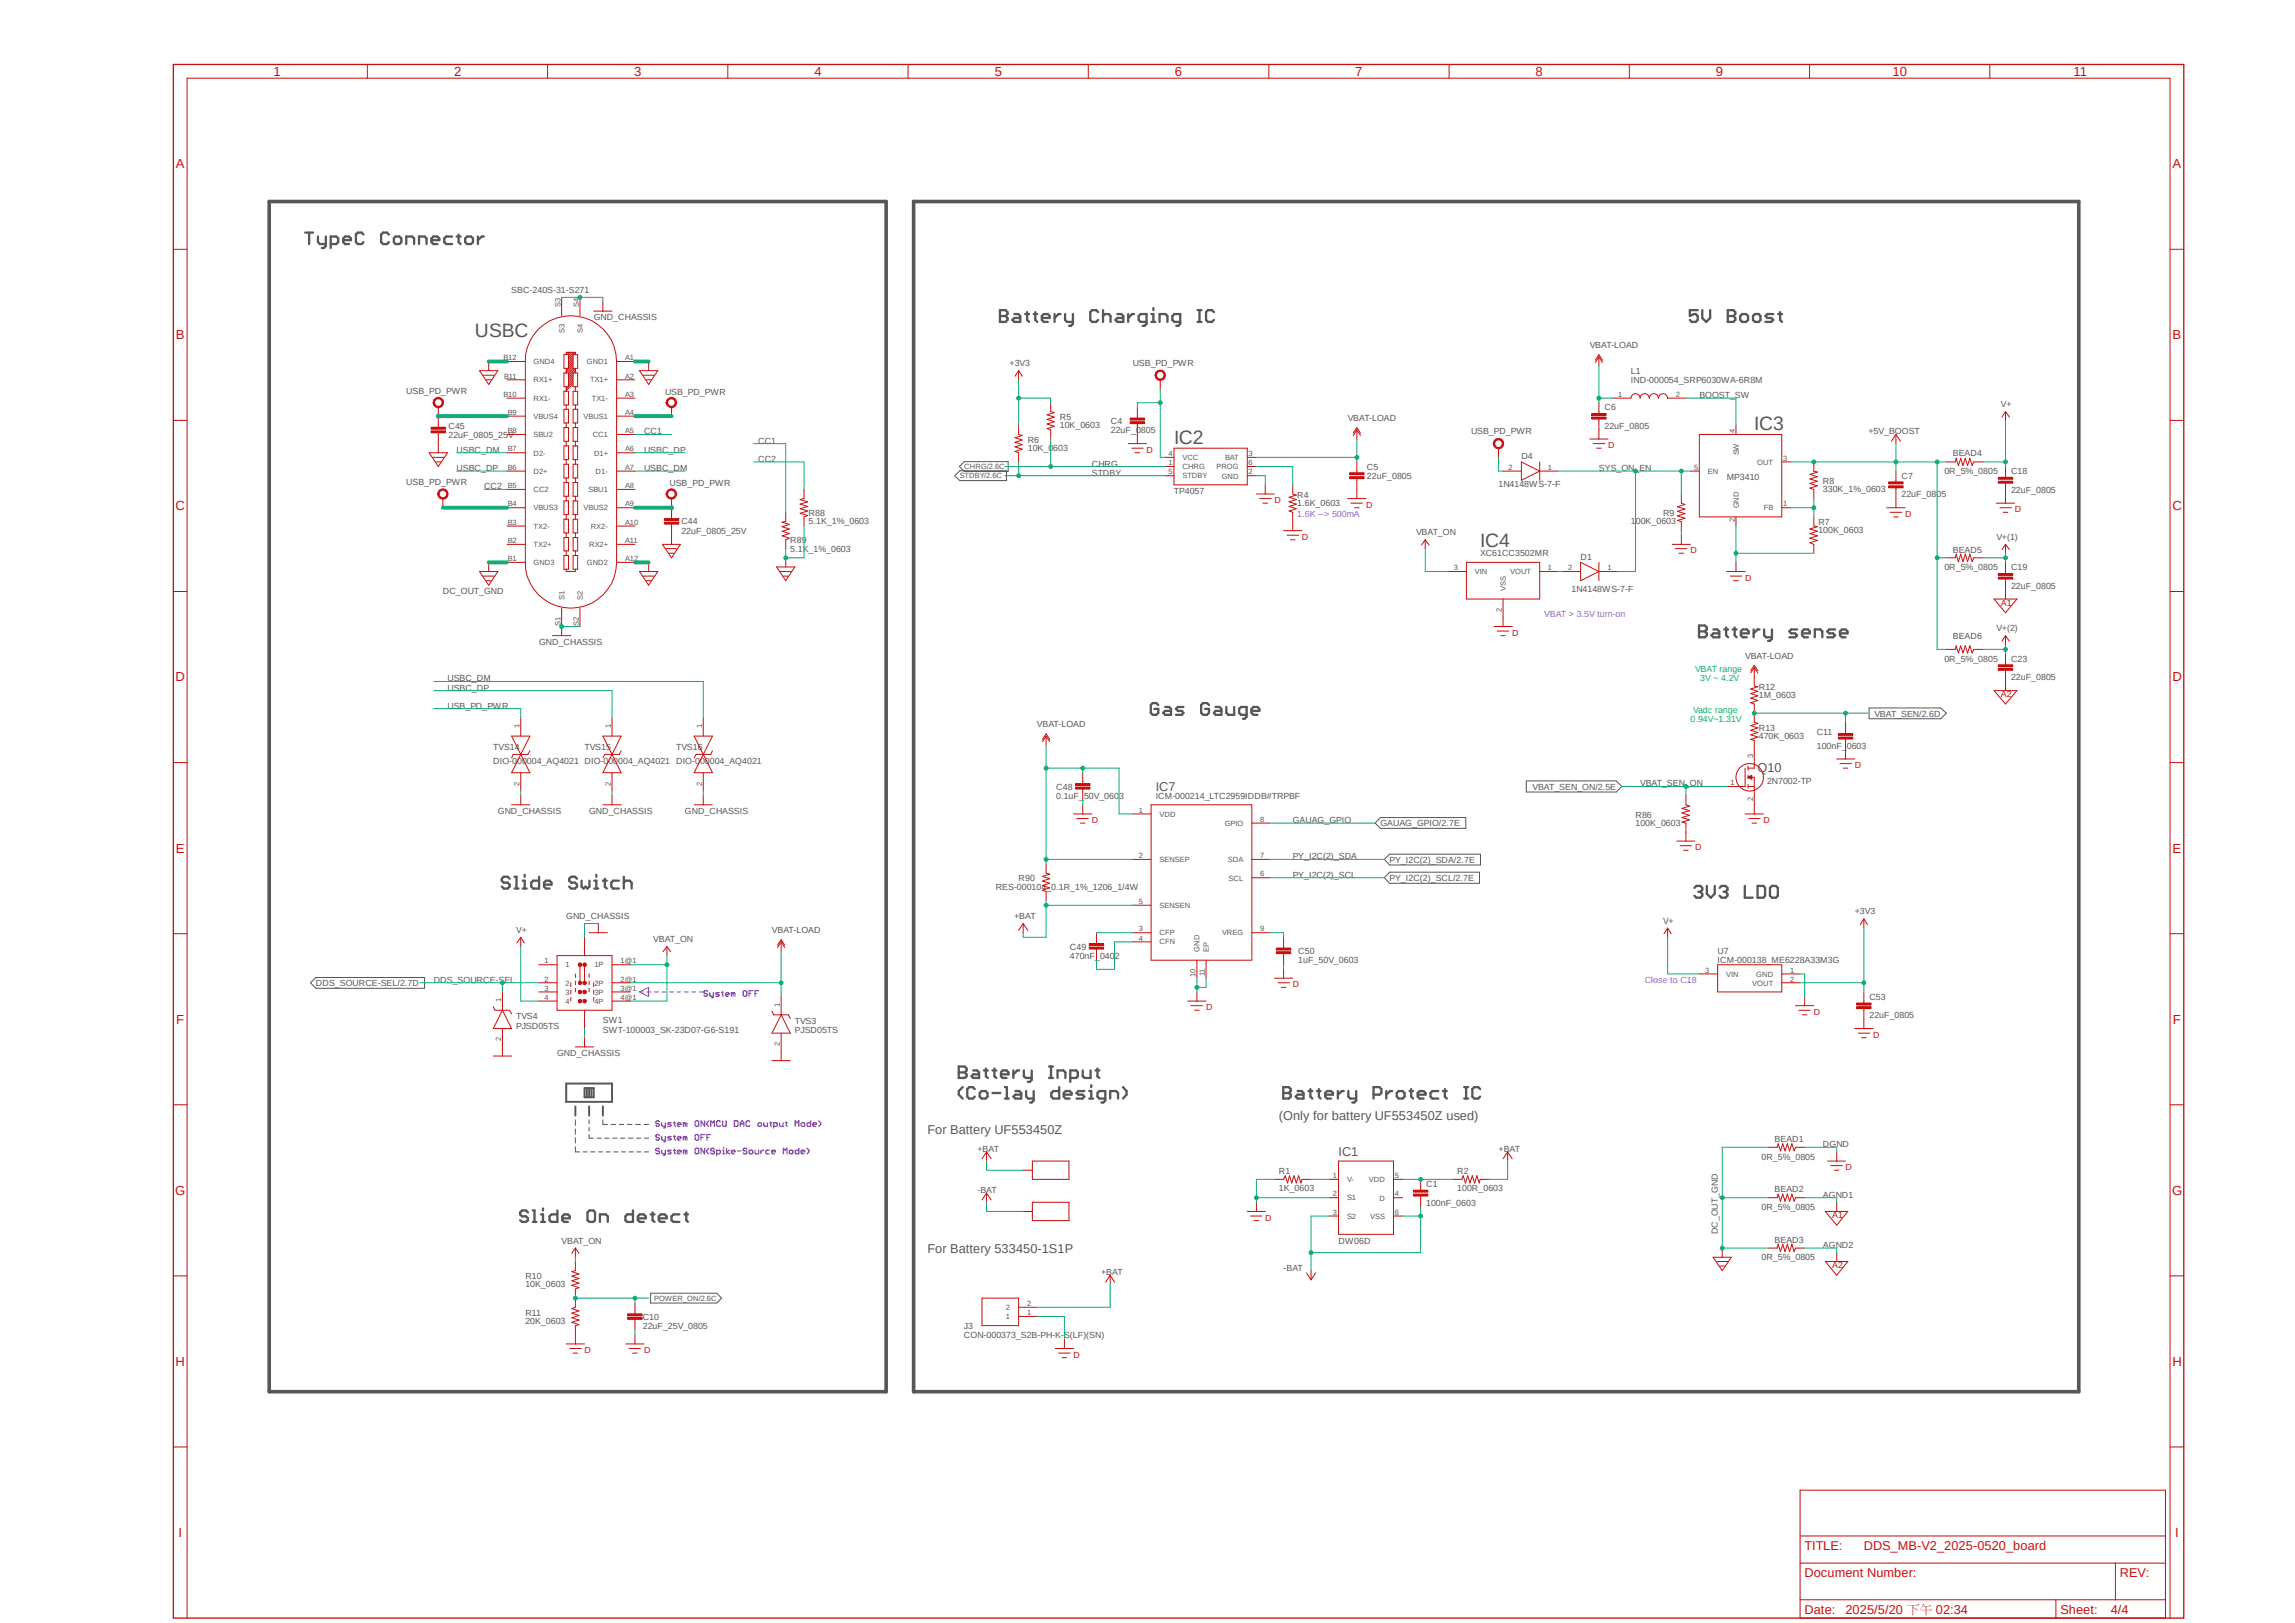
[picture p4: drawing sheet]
<svg xmlns="http://www.w3.org/2000/svg" width="297mm" height="210mm" viewBox="0 0 297 210" stroke-linecap="round" stroke-linejoin="round" font-family="sans-serif">
<defs><g id="words">
<g font-size="2.5" fill="#595654">
<text x="61.5" y="43.6">USBC</text>
<text x="151.9" y="57.4">IC2</text>
<text x="227" y="55.6">IC3</text>
<text x="191.6" y="70.7">IC4</text>
</g>
<g font-size="1.7" fill="#c90d0c">
<text x="35.4" y="9.8">1</text>
<text x="58.8" y="9.8">2</text>
<text x="82.1" y="9.8">3</text>
<text x="105.4" y="9.8">4</text>
<text x="128.7" y="9.8">5</text>
<text x="152.1" y="9.8">6</text>
<text x="175.4" y="9.8">7</text>
<text x="198.7" y="9.8">8</text>
<text x="222" y="9.8">9</text>
<text x="244.9" y="9.8">10</text>
<text x="268.4" y="9.8">11</text>
<text x="22.8" y="21.8">A</text>
<text x="281.2" y="21.8">A</text>
<text x="22.8" y="43.9">B</text>
<text x="281.2" y="43.9">B</text>
<text x="22.7" y="66">C</text>
<text x="281.1" y="66">C</text>
<text x="22.7" y="88.2">D</text>
<text x="281.1" y="88.2">D</text>
<text x="22.8" y="110.3">E</text>
<text x="281.2" y="110.3">E</text>
<text x="22.8" y="132.5">F</text>
<text x="281.2" y="132.5">F</text>
<text x="22.7" y="154.6">G</text>
<text x="281.1" y="154.6">G</text>
<text x="22.7" y="176.7">H</text>
<text x="281.1" y="176.7">H</text>
<text x="23.1" y="198.9">I</text>
<text x="233.6" y="200.5">TITLE:</text>
<text x="241.2" y="200.5">DDS_MB-V2_2025-0520_board</text>
<text x="281.5" y="198.9">I</text>
<text x="233.6" y="208.8">Date:</text>
<text x="233.6" y="204">Document Number:</text>
<text x="238.8" y="208.8">2025/5/20</text>
<text x="250.5" y="208.8">02:34</text>
<text x="266.7" y="208.8">Sheet:</text>
<text x="273.2" y="208.8">4/4</text>
<text x="274.4" y="204">REV:</text>
</g>
<g font-size="1.7" fill="#595654">
<text x="227.5" y="99.9">Q10</text>
<text x="149.6" y="102.4">IC7</text>
<text x="120" y="146.7">For Battery UF553450Z</text>
<text x="165.5" y="144.9">(Only for battery UF553450Z used)</text>
<text x="173.2" y="149.6">IC1</text>
<text x="120" y="162.1">For Battery 533450-1S1P</text>
</g>
<g font-size="1.1" fill="#595654">
<text x="66.2" y="37.9">SBC-240S-31-S271</text>
<text x="76.8" y="41.4">GND_CHASSIS</text>
<text x="130.6" y="47.4">+3V3</text>
<text x="146.6" y="47.4">USB_PD_PWR</text>
<text x="205.7" y="45">VBAT-LOAD</text>
<text x="52.6" y="50.9">USB_PD_PWR</text>
<text x="86.1" y="51.1">USB_PD_PWR</text>
<text x="207.6" y="53.1">C6</text>
<text x="211.1" y="49.6">IND-000054_SRP6030WA-6R8M</text>
<text x="211.1" y="48.4">L1</text>
<text x="219.9" y="51.5">BOOST_SW</text>
<text x="259" y="52.7">V+</text>
<text x="58" y="56.6">22uF_0805_25V</text>
<text x="58" y="55.5">C45</text>
<text x="59.1" y="58.6">USBC_DM</text>
<text x="83.4" y="56.2">CC1</text>
<text x="83.4" y="58.6">USBC_DP</text>
<text x="98.1" y="57.4">CC1</text>
<text x="98.1" y="59.8">CC2</text>
<text x="133" y="58.4">10K_0603</text>
<text x="133" y="57.3">R6</text>
<text x="137.2" y="55.4">10K_0603</text>
<text x="137.2" y="54.4">R5</text>
<text x="143.8" y="56">22uF_0805</text>
<text x="143.8" y="54.9">C4</text>
<text x="174.4" y="54.4">VBAT-LOAD</text>
<text x="190.4" y="56.2">USB_PD_PWR</text>
<text x="196.9" y="59.4">D4</text>
<text x="207.6" y="55.5">22uF_0805</text>
<text x="241.8" y="56.2">+5V_BOOST</text>
<text x="252.7" y="59.1">BEAD4</text>
<text x="52.6" y="62.7">USB_PD_PWR</text>
<text x="59.1" y="61">USBC_DP</text>
<text x="62.7" y="63.3">CC2</text>
<text x="83.4" y="61">USBC_DM</text>
<text x="86.7" y="62.9">USB_PD_PWR</text>
<text x="141.3" y="60.4">CHRG</text>
<text x="141.3" y="61.6">STDBY</text>
<text x="151.9" y="63.9">TP4057</text>
<text x="167.9" y="65.4">1.6K_0603</text>
<text x="167.9" y="64.4">R4</text>
<text x="176.9" y="62">22uF_0805</text>
<text x="176.9" y="60.8">C5</text>
<text x="193.9" y="63">1N4148WS-7-F</text>
<text x="206.9" y="61">SYS_ON_EN</text>
<text x="223.5" y="62.1">MP3410</text>
<text x="235.9" y="63.7">330K_1%_0603</text>
<text x="235.9" y="62.6">R8</text>
<text x="246.1" y="64.3">22uF_0805</text>
<text x="246.1" y="62">C7</text>
<text x="251.6" y="61.3">0R_5%_0805</text>
<text x="260.3" y="63.8">22uF_0805</text>
<text x="260.3" y="61.4">C18</text>
<text x="88.2" y="69">22uF_0805_25V</text>
<text x="88.2" y="67.9">C44</text>
<text x="102.3" y="71.4">5.1K_1%_0603</text>
<text x="102.3" y="70.3">R89</text>
<text x="104.6" y="67.8">5.1K_1%_0603</text>
<text x="104.6" y="66.8">R88</text>
<text x="183.3" y="69.3">VBAT_ON</text>
<text x="211.1" y="67.8">100K_0603</text>
<text x="215.2" y="66.8">R9</text>
<text x="235.3" y="69">100K_0603</text>
<text x="235.3" y="67.9">R7</text>
<text x="252.7" y="71.5">BEAD5</text>
<text x="258.4" y="69.8">V+(1)</text>
<text x="57.3" y="76.9">DC_OUT_GND</text>
<text x="191.6" y="72">XC61CC3502MR</text>
<text x="203.4" y="76.6">1N4148WS-7-F</text>
<text x="204.6" y="72.4">D1</text>
<text x="251.6" y="73.8">0R_5%_0805</text>
<text x="260.3" y="76.2">22uF_0805</text>
<text x="260.3" y="73.8">C19</text>
<text x="69.8" y="83.4">GND_CHASSIS</text>
<text x="252.7" y="82.7">BEAD6</text>
<text x="258.4" y="81.7">V+(2)</text>
<text x="57.9" y="88.2">USBC_DM</text>
<text x="57.9" y="89.4">USBC_DP</text>
<text x="225.8" y="85.2">VBAT-LOAD</text>
<text x="227.6" y="89.2">R12</text>
<text x="251.6" y="85.6">0R_5%_0805</text>
<text x="260.3" y="88">22uF_0805</text>
<text x="260.3" y="85.6">C23</text>
<text x="57.9" y="91.7">USB_PD_PWR</text>
<text x="134.2" y="94.1">VBAT-LOAD</text>
<text x="227.6" y="90.3">1M_0603</text>
<text x="227.6" y="95.6">470K_0603</text>
<text x="227.6" y="94.6">R13</text>
<text x="235.1" y="95.1">C11</text>
<text x="242.6" y="92.8">VBAT_SEN/2.6D</text>
<text x="63.8" y="98.8">DIO-000004_AQ4021 DIO-000004_AQ4021 DIO-000004_AQ4021</text>
<text x="63.8" y="97">TVS14</text>
<text x="75.6" y="97">TVS15</text>
<text x="87.5" y="97">TVS16</text>
<text x="212.3" y="101.8">VBAT_SEN_ON</text>
<text x="228.7" y="101.4">2N7002-TP</text>
<text x="235.1" y="96.9">100nF_0603</text>
<text x="64.4" y="105.3">GND_CHASSIS</text>
<text x="76.2" y="105.3">GND_CHASSIS</text>
<text x="88.6" y="105.3">GND_CHASSIS</text>
<text x="136.7" y="103.4">0.1uF_50V_0603</text>
<text x="136.7" y="102.2">C48</text>
<text x="149.6" y="103.4">ICM-000214_LTC2959IDDB#TRPBF</text>
<text x="167.3" y="106.5">GAUAG_GPIO</text>
<text x="178.6" y="106.9">GAUAG_GPIO/2.7E</text>
<text x="198.3" y="102.2">VBAT_SEN_ON/2.5E</text>
<text x="211.7" y="106.8">100K_0603</text>
<text x="211.7" y="105.8">R86</text>
<text x="167.3" y="111.2">PY_I2C(2)_SDA</text>
<text x="167.3" y="113.6">PY_I2C(2)_SCL</text>
<text x="179.8" y="111.6">PY_I2C(2)_SDA/2.7E</text>
<text x="73.3" y="118.9">GND_CHASSIS</text>
<text x="128.9" y="115.2">RES-000104_0.1R_1%_1206_1/4W</text>
<text x="131.2" y="118.9">+BAT</text>
<text x="131.8" y="114">R90</text>
<text x="179.8" y="114">PY_I2C(2)_SCL/2.7E</text>
<text x="215.2" y="119.5">V+</text>
<text x="240" y="118.3">+3V3</text>
<text x="66.8" y="120.7">V+</text>
<text x="84.5" y="121.9">VBAT_ON</text>
<text x="99.9" y="120.7">VBAT-LOAD</text>
<text x="138.5" y="124">470nF_0402</text>
<text x="138.5" y="122.9">C49</text>
<text x="168" y="124.6">1uF_50V_0603</text>
<text x="168" y="123.4">C50</text>
<text x="222.3" y="124.7">ICM-000138_ME6228A33M3G</text>
<text x="222.3" y="123.5">U7</text>
<text x="40.9" y="127.6">DDS_SOURCE-SEL/2.7D</text>
<text x="56.1" y="127.2">DDS_SOURCE-SEL</text>
<text x="66.8" y="131.9">TVS4</text>
<text x="241.9" y="131.7">22uF_0805</text>
<text x="241.9" y="129.4">C53</text>
<text x="66.8" y="133.1">PJSD05TS</text>
<text x="72.1" y="136.7">GND_CHASSIS</text>
<text x="78" y="133.7">SWT-100003_SK-23D07-G6-S191</text>
<text x="78" y="132.4">SW1</text>
<text x="102.9" y="133.7">PJSD05TS</text>
<text x="102.9" y="132.5">TVS3</text>
<text x="126.5" y="149.1">+BAT</text>
<text x="193.9" y="149.1">+BAT</text>
<text x="229.7" y="147.8">BEAD1</text>
<text x="235.9" y="148.5">DGND</text>
<text x="126.5" y="154.4">-BAT</text>
<text x="165.5" y="154.1">1K_0603</text>
<text x="165.5" y="151.9">R1</text>
<text x="184.6" y="156">100nF_0603</text>
<text x="184.6" y="153.6">C1</text>
<text x="188.6" y="154.1">100R_0603</text>
<text x="188.6" y="151.9">R2</text>
<text x="228" y="150.1">0R_5%_0805</text>
<text x="229.7" y="154.3">BEAD2</text>
<text x="235.9" y="155">AGND1</text>
<text x="72.7" y="160.9">VBAT_ON</text>
<text x="173.2" y="160.9">DW06D</text>
<text x="222.3" y="159.7" transform="rotate(-90 222.3 159.7)">DC_OUT_GND</text>
<text x="228" y="156.5">0R_5%_0805</text>
<text x="229.7" y="160.8">BEAD3</text>
<text x="235.9" y="161.5">AGND2</text>
<text x="68" y="166.6">10K_0603</text>
<text x="68" y="165.5">R10</text>
<text x="142.5" y="165">+BAT</text>
<text x="166.1" y="164.4">-BAT</text>
<text x="228" y="163.1">0R_5%_0805</text>
<text x="68" y="171.3">20K_0603</text>
<text x="68" y="170.3">R11</text>
<text x="83.2" y="172">22uF_25V_0805</text>
<text x="83.2" y="170.8">C10</text>
<text x="124.8" y="173.1">CON-000373_S2B-PH-K-S(LF)(SN)</text>
<text x="124.8" y="172">J3</text>
</g>
<g font-size="1.1" fill="#c90d0c">
<text x="148.4" y="58.6">D</text>
<text x="208.1" y="58">D</text>
<text x="164.9" y="65.1">D</text>
<text x="176.8" y="65.7">D</text>
<text x="168.5" y="69.8">D</text>
<text x="218.8" y="71.6">D</text>
<text x="246.5" y="66.9">D</text>
<text x="260.7" y="66.3">D</text>
<text x="225.8" y="75.1">D</text>
<text x="195.7" y="82.3">D</text>
<text x="259" y="78.4">A1</text>
<text x="259" y="90.2">A2</text>
<text x="240" y="99.4">D</text>
<text x="141.3" y="106.5">D</text>
<text x="228.2" y="106.5">D</text>
<text x="219.4" y="110">D</text>
<text x="156.1" y="130.7">D</text>
<text x="167.3" y="127.8">D</text>
<text x="234.7" y="131.3">D</text>
<text x="242.4" y="134.3">D</text>
<text x="238.8" y="151.4">D</text>
<text x="163.7" y="157.9">D</text>
<text x="237.1" y="157.6">A1</text>
<text x="237.1" y="164.1">A2</text>
<text x="75.6" y="175.1">D</text>
<text x="83.4" y="175.1">D</text>
<text x="138.9" y="175.7">D</text>
</g>
<g font-size="1.1" fill="#8252c2">
<text x="167.9" y="66.9">1.6K --&gt; 500mA</text>
<text x="199.9" y="79.9">VBAT &gt; 3.5V turn-on</text>
<text x="212.9" y="127.2">Close to C18</text>
</g>
<g font-size="1.1" fill="#09d747">
<text x="219.4" y="87">VBAT range</text>
<text x="220" y="88.2">3V ~ 4.2V</text>
<text x="218.8" y="93.5">0.94V~1.31V</text>
<text x="219.1" y="92.2">Vadc range</text>
</g>
<g font-size="1" fill="#595654">
<text x="72.5" y="39.8" transform="rotate(-90 72.5 39.8)">S3</text>
<text x="74.9" y="39.8" transform="rotate(-90 74.9 39.8)">S4</text>
<text x="65.2" y="46.6">B12</text>
<text x="69" y="47.1">GND4</text>
<text x="73.1" y="43.1" transform="rotate(-90 73.1 43.1)">S3</text>
<text x="75.4" y="43.1" transform="rotate(-90 75.4 43.1)">S4</text>
<text x="75.9" y="47.1">GND1</text>
<text x="80.9" y="46.6">A1</text>
<text x="65.2" y="51.4">B10</text>
<text x="65.2" y="49">B11</text>
<text x="65.7" y="53.7">B9</text>
<text x="69" y="49.5">RX1+</text>
<text x="69" y="51.9">RX1-</text>
<text x="76.4" y="49.5">TX1+</text>
<text x="76.6" y="51.9">TX1-</text>
<text x="80.9" y="49">A2</text>
<text x="80.9" y="51.4">A3</text>
<text x="80.9" y="53.7">A4</text>
<text x="209.4" y="51.4">1</text>
<text x="216.9" y="51.4">2</text>
<text x="65.7" y="56">B8</text>
<text x="65.7" y="58.4">B7</text>
<text x="69" y="54.2">VBUS4</text>
<text x="69" y="56.6">SBU2</text>
<text x="69" y="59">D2-</text>
<text x="75.5" y="54.2">VBUS1</text>
<text x="76.7" y="56.6">CC1</text>
<text x="76.9" y="59">D1+</text>
<text x="80.9" y="56">A5</text>
<text x="80.9" y="58.4">A6</text>
<text x="151.2" y="59">4</text>
<text x="153" y="59.6">VCC</text>
<text x="158.5" y="59.6">BAT</text>
<text x="161.6" y="59">3</text>
<text x="224.5" y="56.1" transform="rotate(-90 224.5 56.1)">4</text>
<text x="225.1" y="58.9" transform="rotate(-90 225.1 58.9)">SW</text>
<text x="230.8" y="59.6">3</text>
<text x="65.7" y="65.5">B4</text>
<text x="65.7" y="63.2">B5</text>
<text x="65.7" y="60.8">B6</text>
<text x="69" y="63.7">CC2</text>
<text x="69" y="61.3">D2+</text>
<text x="76.2" y="63.7">SBU1</text>
<text x="77.1" y="61.3">D1-</text>
<text x="80.9" y="60.8">A7</text>
<text x="80.9" y="63.2">A8</text>
<text x="80.9" y="65.5">A9</text>
<text x="124.2" y="61.9">STDBY/2.6C</text>
<text x="124.8" y="60.7">CHRG/2.6C</text>
<text x="151.2" y="60.2">1</text>
<text x="151.2" y="61.4">5</text>
<text x="153" y="60.7">CHRG</text>
<text x="153" y="61.9">STDBY</text>
<text x="157.4" y="60.7">PROG</text>
<text x="158.1" y="61.9">GND</text>
<text x="161.6" y="61.4">2</text>
<text x="161.6" y="60.2">6</text>
<text x="195.2" y="60.8">2</text>
<text x="200.3" y="60.8">1</text>
<text x="219.2" y="60.8">5</text>
<text x="221" y="61.3">EN</text>
<text x="225.1" y="65.8" transform="rotate(-90 225.1 65.8)">GND</text>
<text x="227.4" y="60.2">OUT</text>
<text x="230.8" y="65.5">1</text>
<text x="65.7" y="70.3">B2</text>
<text x="65.7" y="67.9">B3</text>
<text x="69" y="66">VBUS3</text>
<text x="69" y="70.8">TX2+</text>
<text x="69" y="68.4">TX2-</text>
<text x="75.5" y="66">VBUS2</text>
<text x="76.2" y="70.8">RX2+</text>
<text x="76.5" y="68.4">RX2-</text>
<text x="80.9" y="67.9">A10</text>
<text x="80.9" y="70.3">A11</text>
<text x="224.5" y="67.6" transform="rotate(-90 224.5 67.6)">2</text>
<text x="228.3" y="66">FB</text>
<text x="65.7" y="72.6">B1</text>
<text x="69" y="73.2">GND3</text>
<text x="73.1" y="77.6" transform="rotate(-90 73.1 77.6)">S1</text>
<text x="75.4" y="77.6" transform="rotate(-90 75.4 77.6)">S2</text>
<text x="75.9" y="73.2">GND2</text>
<text x="80.9" y="72.6">A12</text>
<text x="188.1" y="73.8">3</text>
<text x="190.9" y="74.3">VIN</text>
<text x="194.9" y="76.4" transform="rotate(-90 194.9 76.4)">VSS</text>
<text x="195.5" y="74.3">VOUT</text>
<text x="200.3" y="73.8">1</text>
<text x="202.9" y="73.8">2</text>
<text x="208" y="73.8">1</text>
<text x="72.5" y="81" transform="rotate(-90 72.5 81)">S1</text>
<text x="74.9" y="81" transform="rotate(-90 74.9 81)">S2</text>
<text x="194.4" y="79.2" transform="rotate(-90 194.4 79.2)">2</text>
<text x="67.2" y="94.2" transform="rotate(-90 67.2 94.2)">1</text>
<text x="79" y="94.2" transform="rotate(-90 79 94.2)">1</text>
<text x="90.9" y="94.2" transform="rotate(-90 90.9 94.2)">1</text>
<text x="67.2" y="101.6" transform="rotate(-90 67.2 101.6)">2</text>
<text x="79" y="101.6" transform="rotate(-90 79 101.6)">2</text>
<text x="90.9" y="101.6" transform="rotate(-90 90.9 101.6)">2</text>
<text x="223.9" y="101.6">1</text>
<text x="226.9" y="98" transform="rotate(-90 226.9 98)">3</text>
<text x="147.4" y="105.2">1</text>
<text x="150.1" y="105.7">VDD</text>
<text x="158.5" y="106.8">GPIO</text>
<text x="163.1" y="106.3">8</text>
<text x="226.9" y="103.7" transform="rotate(-90 226.9 103.7)">2</text>
<text x="147.4" y="111">2</text>
<text x="150.1" y="111.6">SENSEP</text>
<text x="158.9" y="111.6">SDA</text>
<text x="159" y="114">SCL</text>
<text x="163.1" y="111">7</text>
<text x="163.1" y="113.4">6</text>
<text x="147.4" y="117">5</text>
<text x="150.1" y="117.5">SENSEN</text>
<text x="70.5" y="124.7">1</text>
<text x="73.2" y="125.2">1</text>
<text x="76.9" y="125.2">1P</text>
<text x="80.3" y="124.7">1@1</text>
<text x="147.4" y="120.5">3</text>
<text x="147.4" y="121.7">4</text>
<text x="150.1" y="121">CFP</text>
<text x="150.1" y="122.2">CFN</text>
<text x="155.2" y="123.2" transform="rotate(-90 155.2 123.2)">GND</text>
<text x="156.4" y="123.2" transform="rotate(-90 156.4 123.2)">EP</text>
<text x="158.2" y="121">VREG</text>
<text x="163.1" y="120.5">9</text>
<text x="220.7" y="125.9">3</text>
<text x="231.7" y="125.9">1</text>
<text x="64.9" y="129.7" transform="rotate(-90 64.9 129.7)">1</text>
<text x="70.5" y="127">2</text>
<text x="70.5" y="128.2">3</text>
<text x="70.5" y="129.4">4</text>
<text x="73.2" y="127.6">2</text>
<text x="73.2" y="128.7">3</text>
<text x="73.2" y="129.9">4</text>
<text x="76.9" y="127.6">2P</text>
<text x="76.9" y="128.7">3P</text>
<text x="76.9" y="129.9">4P</text>
<text x="80.3" y="127">2@1</text>
<text x="80.3" y="128.2">3@1</text>
<text x="80.3" y="129.4">4@1</text>
<text x="100.9" y="130.3" transform="rotate(-90 100.9 130.3)">1</text>
<text x="154.7" y="126.4" transform="rotate(-90 154.7 126.4)">10</text>
<text x="155.9" y="126.3" transform="rotate(-90 155.9 126.3)">11</text>
<text x="223.4" y="126.4">VIN</text>
<text x="226.8" y="127.6">VOUT</text>
<text x="227.3" y="126.4">GND</text>
<text x="231.7" y="127">2</text>
<text x="64.9" y="134.8" transform="rotate(-90 64.9 134.8)">2</text>
<text x="100.9" y="135.3" transform="rotate(-90 100.9 135.3)">2</text>
<text x="172.5" y="152.4">1</text>
<text x="172.5" y="154.8">2</text>
<text x="174.3" y="153">V-</text>
<text x="174.3" y="155.3">S1</text>
<text x="177.2" y="153">VDD</text>
<text x="178.5" y="155.4">D</text>
<text x="180.5" y="154.8">4</text>
<text x="180.5" y="152.4">5</text>
<text x="172.5" y="157.2">3</text>
<text x="174.3" y="157.7">S2</text>
<text x="177.3" y="157.7">VSS</text>
<text x="180.5" y="157.2">6</text>
<text x="84.7" y="168.4">POWER_ON/2.6C</text>
<text x="130.2" y="170.7">1</text>
<text x="130.2" y="169.5">2</text>
<text x="132.9" y="170.2">1</text>
<text x="132.9" y="169">2</text>
</g>
</g></defs>
<path d="M22.2 8.2l260.6 201.5M282.8 8.2l-260.6 201.5" fill="none" stroke="#fff" stroke-width=".13"/>
<path d="M34.8 26.1h79.9v154h-79.9zM118.2 26.1h150.8v154h-150.8z" fill="none" stroke="#595654" stroke-width=".47"/>
<g fill="none" stroke="#595654" stroke-width=".3">
<path d="M39.5 30.1h1M40 30.1v1.5M41.1 30.6v.7l.3 .3h.8M42.2 30.6v1.2l-.3 .3h-.2M42.8 31.6h.7l.3-.3v-.4l-.3-.3h-.7v1.5M44.4 31.1h1v-.2l-.2-.3h-.5l-.3 .3v.4l.3 .3h.5M47 30.4l-.2-.3h-.5l-.2 .3v.9l.2 .3h.5l.2-.3M50.3 30.4l-.2-.3h-.5l-.3 .3v.9l.3 .3h.5l.2-.3M51.2 30.6h.5l.2 .3v.4l-.2 .3h-.5l-.2-.3v-.4zM52.6 31.6v-1h.7l.3 .3v.7M54.2 31.6v-1h.7l.3 .3v.7M55.8 31.1h1.1v-.2l-.3-.3h-.5l-.3 .3v.4l.3 .3h.5"/>
<path d="M58.5 30.6h-.8l-.2 .3v.4l.2 .3h.8M59.1 30.6h.5M59.4 30.4v.9l.2 .3M60.5 30.6h.5l.2 .3v.4l-.2 .3h-.5l-.3-.3v-.4zM61.8 30.6v1M62.6 30.6h-.2l-.6 .5M149.3 39.9v.2M129.4 40.1h.7l.3 .3v.2l-.3 .3 .3 .2v.3l-.3 .3h-.7zM129.4 40.9h.7M131.3 40.6h.5l.2 .3v.8h-.7l-.3-.3 .3-.3h.7M132.7 40.6h.5M132.9 40.4v1l.3 .3"/>
<path d="M133.8 40.6h.4M134 40.4v1l.2 .3M134.8 41.1h1v-.2l-.2-.3h-.5l-.3 .3v.5l.3 .3h.5M136.5 40.6v1.1M137.2 40.6h-.2l-.5 .5M137.8 40.6v.8l.3 .3h.8M138.9 40.6v1.3l-.3 .3h-.3M142.1 40.4l-.2-.3h-.5l-.3 .3v1l.3 .3h.5l.2-.3M142.7 40.9l.3-.3h.5l.2 .3v.8M142.7 40.1v1.6M144.6 40.6h.5l.3 .3v.8h-.8l-.2-.3 .2-.3h.8M146 40.6v1.1"/>
<path d="M146.8 40.6h-.3l-.5 .5M148.4 41.7h-.8l-.2-.3v-.5l.2-.3h.8v1.3l-.3 .3h-.2M149 41.7h.5M149 40.6h.3v1.1M150.1 41.7v-1.1h.7l.3 .3v.8M152.7 41.7h-.7l-.3-.3v-.5l.3-.3h.7v1.3l-.2 .3h-.3M155 40.1h.5M155 41.7h.5M155.2 40.1v1.6M157.1 40.4l-.3-.3h-.5l-.2 .3v1l.2 .3h.5l.3-.3M219.7 40.1h-1v.8l.5-.3h.3l.2 .3v.5l-.2 .3h-.6l-.2-.3M220.3 40.1v1l.5 .6 .5-.6v-1"/>
<path d="M223.6 40.1h.7l.3 .3v.2l-.3 .3 .3 .2v.3l-.3 .3h-.7zM223.6 40.9h.7M225.5 40.6h.5l.2 .3v.5l-.2 .3h-.5l-.3-.3v-.5zM226.9 40.9l.2-.3h.5l.2 .3v.5l-.2 .3h-.5l-.2-.3zM229.5 40.6h-.8l-.2 .3 .2 .2h.5l.3 .3-.3 .3h-.7M230.1 40.6h.5M230.4 40.4v1l.2 .3M149.9 91.2l-.3-.2h-.4l-.3 .2v1l.3 .3h.4l.3-.3v-.5h-.5M150.8 91.5h.5l.3 .2v.8h-.8l-.3-.3 .3-.2h.8M153.2 91.5h-.8l-.2 .2 .2 .3h.6l.2 .2-.2 .3h-.8M156.5 91.2l-.3-.2h-.5l-.3 .2v1l.3 .3h.5l.3-.3v-.5h-.5M157.3 91.5h.5l.3 .2v.8h-.8l-.2-.3 .2-.2h.8"/>
<path d="M158.7 91.5v.7l.3 .3h.7v-1M161.3 92.5h-.7l-.2-.3v-.5l.2-.2h.7v1.3l-.2 .2h-.2M162 92h1v-.3l-.3-.2h-.5l-.2 .2v.5l.2 .3h.5M219.9 80.9h.7l.3 .3v.2l-.3 .3 .3 .3v.2l-.3 .3h-.7zM219.9 81.7h.7M221.7 81.4h.5l.3 .3v.8h-.8l-.2-.3 .2-.2h.8M223.1 81.4h.5M223.4 81.2v1l.2 .3M224.2 81.4h.5M224.5 81.2v1l.2 .3M225.3 82h1v-.3l-.2-.3h-.5l-.3 .3v.5l.3 .3h.5M226.9 81.4v1.1"/>
<path d="M227.7 81.4h-.2l-.6 .6M228.3 81.4v.8l.3 .3h.7M229.3 81.4v1.3l-.2 .2h-.3M232.6 81.4h-.8l-.2 .3 .2 .3h.5l.3 .2-.3 .3h-.7M233.2 82h1v-.3l-.2-.3h-.5l-.3 .3v.5l.3 .3h.5M234.9 82.5v-1.1h.7l.2 .3v.8M237.5 81.4h-.8l-.2 .3 .2 .3h.5l.3 .2-.3 .3h-.7M238.1 82h1v-.3l-.3-.3h-.4l-.3 .3v.5l.3 .3h.4M66 113.7l-.3-.2h-.5l-.3 .2v.3l.3 .2h.5l.3 .3v.2l-.3 .3h-.5l-.3-.3M66.6 113.5h.2v1.5M66.6 115h.5M67.6 115h.6"/>
<path d="M67.6 114h.3v1M67.9 113.2v.3M69.8 113.5v1.5h-.8l-.3-.3v-.5l.3-.2h.8M70.4 114.5h1v-.3l-.3-.2h-.4l-.3 .2v.5l.3 .3h.4M74.7 113.7l-.3-.2h-.5l-.2 .2v.3l.2 .2h.5l.3 .3v.2l-.3 .3h-.5l-.2-.3M75.3 114v.7l.2 .3 .3-.3 .2 .3 .3-.3v-.7M76.9 115h.5M76.9 114h.3v1M77.2 113.2v.3M78 114h.5M78.3 113.7v1l.2 .3M80.1 114h-.8l-.2 .2v.5l.2 .3h.8"/>
<path d="M80.7 114.2l.3-.2h.5l.2 .2v.8M80.7 113.5v1.5M219.3 114.9l.2-.3h.5l.3 .3v.2l-.3 .3M219.8 115.4h.2M220 115.4l.3 .3v.2l-.3 .3h-.5l-.2-.3M220.9 114.6v1.1l.5 .5 .5-.5v-1.1M222.5 114.9l.3-.3h.5l.3 .3v.2l-.3 .3M223.1 115.4h.2M223.3 115.4l.3 .3v.2l-.3 .3h-.5l-.3-.3M225.8 114.6v1.6h1M227.5 114.6h.7l.2 .3v1l-.2 .3h-.7zM229.3 114.6h.5l.3 .3v1l-.3 .3h-.5l-.2-.3v-1z"/>
<path d="M124.1 138h.7l.3 .3v.2l-.3 .3 .3 .2v.3l-.3 .2h-.7zM124.1 138.8h.7M125.9 138.5h.5l.3 .3v.7h-.8l-.2-.2 .2-.3h.8M127.3 138.5h.5M127.6 138.3v1l.2 .2M128.4 138.5h.5M128.7 138.3v1l.2 .2M129.5 139h1v-.2l-.2-.3h-.5l-.3 .3v.5l.3 .2h.5M131.1 138.5v1M131.9 138.5h-.2l-.6 .5M132.5 138.5v.8l.3 .2h.7M133.5 138.5v1.2l-.2 .3h-.3"/>
<path d="M135.8 138h.5M135.8 139.5h.5M136 138v1.5M136.9 139.5v-1h.7l.3 .3v.7M138.5 139.5h.8l.2-.2v-.5l-.2-.3h-.8v1.5M140.1 138.5v.8l.3 .2h.7v-1M141.8 138.5h.5M142 138.3v1l.3 .2M68.3 156.9l-.2-.3h-.5l-.3 .3v.2l.3 .3h.5l.2 .2v.3l-.2 .2h-.5l-.3-.2M69 156.6h.2v1.5M69 158.1h.4M70 158.1h.5"/>
<path d="M70 157.1h.3v1M70.3 156.4v.2M72.1 156.6v1.5h-.7l-.3-.2v-.5l.3-.3h.7M72.8 157.6h.9v-.2l-.2-.3h-.5l-.2 .3v.5l.2 .2h.5M76.3 156.6h.5l.2 .3v1l-.2 .2h-.5l-.3-.2v-1zM77.6 158.1v-1h.8l.3 .3v.7M81.9 156.6v1.5h-.7l-.3-.2v-.5l.3-.3h.7M82.5 157.6h1.1v-.2l-.3-.3h-.5l-.3 .3v.5l.3 .2h.5M84.2 157.1h.5M84.5 156.9v1l.2 .2M85.3 157.6h1v-.2l-.3-.3h-.5l-.2 .3v.5l.2 .2h.5M87.9 157.1h-.7l-.3 .3v.5l.3 .2h.7"/>
<path d="M88.6 157.1h.4M88.8 156.9v1l.2 .2M124.6 140.7l-.5 .5v.4l.5 .6M126.2 140.9l-.3-.2h-.5l-.2 .2v1l.2 .3h.5l.3-.3M127 141.2h.6l.2 .2v.5l-.2 .3h-.6l-.2-.3v-.5zM128.4 141.4h1.1M130 140.7h.3v1.5M130 142.2h.6M131.4 141.2h.5l.3 .2v.8h-.8l-.3-.3 .3-.3h.8M132.8 141.2v.7l.3 .3h.7M133.8 141.2v1.2l-.3 .3h-.2M137.1 140.7v1.5h-.8l-.2-.3v-.5l.2-.2h.8"/>
<path d="M137.7 141.6h1v-.2l-.3-.2h-.5l-.2 .2v.5l.2 .3h.5M140.3 141.2h-.7l-.3 .2 .3 .2h.5l.2 .3-.2 .3h-.8M141 142.2h.5M141 141.2h.2v1M141.2 140.4v.3M143 142.2h-.7l-.3-.3v-.5l.3-.2h.7v1.2l-.2 .3h-.3M143.7 142.2v-1h.7l.3 .2v.8M145.3 140.7l.5 .5v.4l-.5 .6M166.1 140.7h.7l.2 .2v.3l-.2 .2 .2 .2v.3l-.2 .3h-.7zM166.1 141.4h.7M167.9 141.2h.5l.3 .2v.8h-.8l-.2-.3 .2-.3h.8M169.3 141.2h.5"/>
<path d="M169.6 140.9v1l.2 .3M170.4 141.2h.5M170.7 140.9v1l.2 .3M171.5 141.6h1v-.2l-.2-.2h-.6l-.2 .2v.5l.2 .3h.6M173.1 141.2v1M173.9 141.2h-.2l-.6 .4M174.5 141.2v.7l.3 .3h.7M175.5 141.2v1.2l-.2 .3h-.3M177.8 141.6h.7l.3-.2v-.5l-.3-.2h-.7v1.5M179.4 141.2v1M180.2 141.2h-.3l-.5 .4M181 141.2h.5l.3 .2v.5l-.3 .3h-.5l-.2-.3v-.5z"/>
<path d="M182.4 141.2h.5M182.6 140.9v1l.3 .3M183.5 141.6h1v-.2l-.3-.2h-.5l-.2 .2v.5l.2 .3h.5M186.1 141.2h-.7l-.3 .2v.5l.3 .3h.7M186.7 141.2h.5M187 140.9v1l.2 .3M189.5 140.7h.5M189.5 142.2h.5M189.7 140.7v1.5M191.6 140.9l-.3-.2h-.5l-.3 .2v1l.3 .3h.5l.3-.3"/>
</g>
<path d="M73.3 140.2h5.9v2.4h-5.9zM74.5 143.2v1.2M75.6 140.8h1.2v1.2h-1.2zM75.9 140.8v1.2M76.2 140.8v1.2M76.2 143.2v1.2M76.5 140.8v1.2M78 143.2v1.2" fill="none" stroke="#595654" stroke-width=".25"/>
<g fill="none" stroke="#595654" stroke-width=".13">
<path d="M124.8 59.7h5.7v1.3h-5.7l-.6-.6zM123.6 61.6l.6-.7h6.1v1.3h-6.1zM241.9 91.6h9.3l.7 .7-.7 .7h-9.3zM178.6 105.8h11.1v1.4h-11.1l-.6-.7zM179.2 111.2l.6-.7h11.8v1.4h-11.8zM179.8 112.9h11.7v1.4h-11.7l-.6-.7zM197.5 101h11.7l.7 .8-.7 .7h-11.7zM40.2 127.2l.7-.7h14v1.4h-14zM74.5 144.9v.7M74.5 146.1v.7M74.5 147.2v.7M74.5 148.4v.7h.5"/>
<path d="M75.5 149.1h.5M76.2 144.9v.5M76.2 145.9v.4M76.2 146.8v.5h.6M76.5 149.1h.5M77.3 147.3h.5M77.5 149.1h.5M78 144.9v.6h.6M78.3 147.3h.5M78.4 149.1h.6M79.1 145.5h.6M79.3 147.3h.5"/>
<path d="M79.4 149.1h.6M80.1 145.5h.6M80.3 147.3h.6M80.4 149.1h.5M81.2 145.5h.6M81.3 147.3h.6M81.4 149.1h.6M82.3 145.5h.6M82.4 147.3h.5M82.4 149.1h.5M83.4 145.5h.5M83.4 147.3h.5"/>
<path d="M83.4 149.1h.5M84.2 167.3h8.6l.6 .7-.6 .6h-8.6z"/>
</g>
<g fill="none" stroke="#c90d0c" stroke-width=".13">
<path d="M150.7 59.2h1.2M151.9 58h9.5v4.7h-9.5zM161.4 59.2h1.2M150.7 60.4h1.2M150.7 61.6h1.2M161.4 60.4h1.2M161.4 61.6h1.2M127.7 149.1l.6 .8M127.7 149.1l-.6 .8M127.7 149.1v1.1M127.7 154.4v1.2M127.7 154.4l.6 .9"/>
<path d="M127.7 154.4l-.6 .9M164.9 152.6h1.2l.2-.5 .3 1 .3-1 .3 1 .3-1 .3 1 .3-1 .3 1 .1-.5h1.2M172 152.6h1.2M172 155h1.2M172 157.4h1.2M173.2 150.2h7.1v9.5h-7.1zM180.3 152.6h1.2M180.3 155h1.2M180.3 157.4h1.2M183.9 153.8v.3M183.9 154.7v.3M188 152.6h1.2l.2-.5 .3 1 .2-1 .3 1 .3-1 .3 1 .3-1 .3 1 .2-.5h1.1"/>
</g>
<path d="M182.9 154h1.9v.3h-1.9z" fill-rule="evenodd" fill="#c90d0c"/>
<path d="M182.9 154h1.9v.3h-1.9z" fill="none" stroke="#c90d0c" stroke-width=".13"/>
<path d="M182.9 154.5h1.9v.3h-1.9z" fill-rule="evenodd" fill="#c90d0c"/>
<path d="M147.2 53.8v.3M147.2 54.8v.2M167.3 62.7v1.2l.5 .2-1 .2 1 .3-1 .3 1 .3-1 .3 1 .3-1 .3 .5 .2v1.2M182.9 154.5h1.9v.3h-1.9zM183.9 152.6v1.2M183.9 155v1.2M195.1 149.1l.6 .8M195.1 149.1l-.6 .8M195.1 149.1v1.1M169.1 164.7l.6 .9M169.7 164.4v1.2M170.3 164.7l-.6 .9" fill="none" stroke="#c90d0c" stroke-width=".13"/>
<path d="M146.3 54.1h1.8v.3h-1.8z" fill-rule="evenodd" fill="#c90d0c"/>
<path d="M146.3 54.1h1.8v.3h-1.8z" fill="none" stroke="#c90d0c" stroke-width=".13"/>
<path d="M146.3 54.6h1.8v.2h-1.8z" fill-rule="evenodd" fill="#c90d0c"/>
<path d="M146.3 54.6h1.8v.2h-1.8zM147.2 52.7v1.1M147.2 55v1.2M175.6 61v.2M175.6 61.9v.2" fill="none" stroke="#c90d0c" stroke-width=".13"/>
<path d="M174.7 61.2h1.8v.2h-1.8z" fill-rule="evenodd" fill="#c90d0c"/>
<path d="M174.7 61.2h1.8v.2h-1.8z" fill="none" stroke="#c90d0c" stroke-width=".13"/>
<path d="M174.7 61.7h1.8v.2h-1.8z" fill-rule="evenodd" fill="#c90d0c"/>
<path d="M175.6 59.8v1.2M174.7 61.7h1.8v.2h-1.8zM175.6 62.1v1.2M227 87.6v1.2l.5 .1-.9 .3 .9 .3-.9 .2 .9 .3-.9 .3 .9 .3-.9 .3 .4 .2v2.4l.5 .1-.9 .3 .9 .3-.9 .3 .9 .3-.9 .3 .9 .3-.9 .3 .4 .1v1.2M238.8 94.7v.2M238.8 95.6v.2" fill="none" stroke="#c90d0c" stroke-width=".13"/>
<path d="M237.9 94.9h1.9v.3h-1.9z" fill-rule="evenodd" fill="#c90d0c"/>
<path d="M237.9 94.9h1.9v.3h-1.9z" fill="none" stroke="#c90d0c" stroke-width=".13"/>
<path d="M237.9 95.4h1.9v.2h-1.9z" fill-rule="evenodd" fill="#c90d0c"/>
<g fill="none" stroke="#c90d0c" stroke-width=".13">
<path d="M131.8 55v1.2l.5 .1-.9 .3 .9 .3-.9 .3 .9 .3-.9 .3 .9 .3-.9 .3 .4 .2v1.2M136 52.1v1.2l.4 .1-.9 .3 .9 .3-.9 .3 .9 .3-.9 .3 .9 .3-.9 .3 .5 .1v1.2M206.9 53.3v.2M206.9 54.2v.2M219.9 56.2h10.7v10.7h-10.7zM224.7 55v1.2M230.6 59.8h1.2M218.8 61h1.1M224.7 66.9v1.2M230.6 65.7h1.2M237.9 95.4h1.9v.2h-1.9zM238.8 93.5v1.2"/>
<path d="M238.8 95.8v1.2"/>
</g>
<path d="M206 53.5h1.9v.3h-1.9z" fill-rule="evenodd" fill="#c90d0c"/>
<path d="M206 53.5h1.9v.3h-1.9z" fill="none" stroke="#c90d0c" stroke-width=".13"/>
<path d="M206 54h1.9v.2h-1.9z" fill-rule="evenodd" fill="#c90d0c"/>
<path d="M206 54h1.9v.2h-1.9zM206.9 52.1v1.2M206.9 54.4v1.2M234.7 59.8v1.2l.5 .1-1 .3 1 .3-1 .3 1 .3-1 .3 1 .3-1 .3 .5 .1v1.2M245.4 56.2l.6 .9M245.4 56.2l-.6 .9M245.4 56.2v1.2M234.7 66.9v1.2l.5 .1-1 .3 1 .2-1 .3 1 .3-1 .3 1 .3-1 .3 .5 .2v1.2M245.4 62.1v.3M245.4 63.1v.2" fill="none" stroke="#c90d0c" stroke-width=".13"/>
<path d="M244.4 62.4h1.9v.2h-1.9z" fill-rule="evenodd" fill="#c90d0c"/>
<path d="M244.4 62.4h1.9v.2h-1.9z" fill="none" stroke="#c90d0c" stroke-width=".13"/>
<path d="M244.4 62.9h1.9v.2h-1.9z" fill-rule="evenodd" fill="#c90d0c"/>
<path d="M131.8 48v1.1M131.8 48l-.4 .7M131.8 48l.5 .7M217.6 63.9v1.2l.5 .2-1 .3 1 .3-1 .3 1 .3-1 .3 1 .3-1 .3 .5 .1v1.2M244.4 62.9h1.9v.2h-1.9zM245.4 61v1.1M245.4 63.3v1.2M74.5 163.2v1.2l-.5 .1 .9 .3-.9 .3 .9 .3-.9 .3 .9 .3-.9 .3 .9 .3-.4 .2v2.4l-.5 .1 .9 .3-.9 .3 .9 .3-.9 .3 .9 .3-.9 .3 .9 .3-.4 .1v1.2M82.2 169.8v.2M82.2 170.7v.2" fill="none" stroke="#c90d0c" stroke-width=".13"/>
<path d="M81.2 170h1.9v.3h-1.9z" fill-rule="evenodd" fill="#c90d0c"/>
<path d="M81.2 170h1.9v.3h-1.9z" fill="none" stroke="#c90d0c" stroke-width=".13"/>
<path d="M81.2 170.5h1.9v.2h-1.9z" fill-rule="evenodd" fill="#c90d0c"/>
<g fill="none" stroke="#c90d0c" stroke-width=".13">
<path d="M72.7 38.5v2.4M75.1 38.5v2.4M78 39.1v1.2M56.7 52.7v1.1M62.1 48h2.3l-1.2 1.7zM62.5 48.6h1.5M62.9 49.1h.6M63.2 46.8v1.2M65.6 46.8h2.4M65.6 49.1h2.4M65.6 51.5h2.4M65.6 53.8h2.4"/>
<path d="M65.6 56.2h2.4M65.6 58.6h2.4M68 46.8v26M68 46.8a5.9 5.9 0 0 1 5.9-5.9 5.9 5.9 0 0 1 5.9 5.9M73 45.9h.6v1.8h-.6zM73 48.3h.6v1.7h-.6zM73 50.6h.6v1.8h-.6zM73 53h.6v1.7h-.6zM73 55.3h.6v1.8h-.6zM73 57.7h.6v1.8h-.6zM73.3 47.7v.6M73.3 50v.6"/>
<path d="M73.3 52.4v.6M73.3 54.7v.6M73.3 57.1v.6M73.3 59.5v.6M73.5 45.6l-.2 .2M73.5 47.7l-.2 .3M73.5 50.1l-.2 .2M73.7 45.6l-.2 .2M74 45.6l-.3 .3M74.1 46.2l-.4 .5M74.1 46.4l-.4 .5M74.1 46.7l-.4 .4"/>
<path d="M74.1 46.9l-.4 .5M74.1 47.1l-.4 .5M74.1 47.4l-.8 .8M74.1 47.6l-.6 .6M74.1 48.6l-.4 .4M74.1 48.8l-.4 .4M74.1 49l-.4 .5M74.1 49.2l-.4 .5M74.1 49.5l-.4 .5M74.1 49.7l-.8 .8M74.2 45.9h.6v1.8h-.6zM74.2 48.3h.6v1.7h-.6z"/>
<path d="M74.2 50.6h.6v1.8h-.6zM74.2 53h.6v1.7h-.6zM74.2 55.3h.6v1.8h-.6zM74.2 57.7h.6v1.8h-.6zM74.3 45.6l-.6 .6M74.3 47.7l-.6 .6M74.5 45.6h-1.2v.3M74.5 45.6v.3M74.5 47.7v.6M74.5 50v.6M74.5 52.4v.6M74.5 54.7v.6"/>
<path d="M74.5 57.1v.6M74.5 59.5v.6M74.5 45.6l-.8 .8M74.5 47.7l-.8 .9M74.5 48l-.8 .8M76.8 40.3h2.4M79.8 46.8h2.4M79.8 49.1h2.4M79.8 51.5h2.4M79.8 53.8h2.4M79.8 56.2h2.4M79.8 58.6h2.4"/>
<path d="M79.8 46.8v26M82.8 48h2.3l-1.2 1.7zM83.2 48.6h1.5M83.7 49.1h.5M83.9 46.8v1.2M62.1 74h2.3l-1.2 1.7zM62.5 74.5h1.5M62.9 75.1h.6M63.2 72.8v1.2M65.6 61h2.4M65.6 63.3h2.4M65.6 68.1h2.4"/>
<path d="M65.6 70.4h2.4M65.6 72.8h2.4M65.6 65.7h2.4M68 72.8a5.9 5.9 0 0 0 5.9 5.9 5.9 5.9 0 0 0 5.9-5.9M72.7 78.7v3.6M73 60.1h.6v1.7h-.6zM73 62.4h.6v1.8h-.6zM73 64.8h.6v1.8h-.6zM73 67.2h.6v1.8h-.6zM73 69.6h.6v1.7h-.6zM73 71.9h.6v1.8h-.6zM73.3 61.8v.6"/>
<path d="M73.3 64.2v.6M73.3 66.6v.6M73.3 69v.6M73.3 71.3v.6M73.3 73.7v.3h1.2v-.3M74.2 60.1h.6v1.7h-.6zM74.2 62.4h.6v1.8h-.6zM74.2 64.8h.6v1.8h-.6zM74.2 67.2h.6v1.8h-.6zM74.2 69.6h.6v1.7h-.6zM74.2 71.9h.6v1.8h-.6zM74.5 61.8v.6"/>
<path d="M74.5 64.2v.6M74.5 66.6v.6M74.5 69v.6M74.5 71.3v.6M75.1 78.7v2.4M79.8 61h2.4M79.8 63.3h2.4M79.8 68.1h2.4M79.8 70.4h2.4M79.8 72.8h2.4M79.8 65.7h2.4M82.8 74h2.3l-1.2 1.7z"/>
<path d="M83.2 74.5h1.5M83.7 75.1h.5M83.9 72.8v1.2M71.5 82.3h2.4M81.2 170.5h1.9v.2h-1.9zM82.2 168.6v1.2M82.2 170.9v1.2"/>
</g>
<path d="M56.1 51.7a.68 .68 0 0 1 1.1-.1 .68 .68 0 0 1-.2 1.1 .68 .68 0 0 1-1-.6h.2a.5 .5 0 0 1 .6-.5 .5 .5 0 0 1 .4 .7 .5 .5 0 0 1-.7 .2l-.3-.4h-.2z" fill-rule="evenodd" fill="#c90d0c"/>
<path d="M56.1 51.7a.68 .68 0 0 1 1.1-.1 .68 .68 0 0 1-.2 1.1 .68 .68 0 0 1-1-.6h.2a.5 .5 0 0 1 .6-.5 .5 .5 0 0 1 .4 .7 .5 .5 0 0 1-.7 .2l-.3-.4h-.2zM57.3 64.5v1.2" fill="none" stroke="#c90d0c" stroke-width=".13"/>
<path d="M57 63.3a.68 .68 0 0 1 1 .4 .68 .68 0 0 1-.6 .9 .68 .68 0 0 1-.8-.7h.2a.49 .49 0 0 1 .6-.5 .49 .49 0 0 1 .3 .8 .49 .49 0 0 1-.8 0l-.1-.3h-.2l.1-.3z" fill-rule="evenodd" fill="#c90d0c"/>
<path d="M86.9 52.7v1.1M57 63.3a.68 .68 0 0 1 1 .4 .68 .68 0 0 1-.6 .9 .68 .68 0 0 1-.8-.7h.2a.49 .49 0 0 1 .6-.5 .49 .49 0 0 1 .3 .8 .49 .49 0 0 1-.8 0l-.1-.3h-.2l.1-.3z" fill="none" stroke="#c90d0c" stroke-width=".13"/>
<path d="M86.3 51.7a.67 .67 0 0 1 .9-.2 .67 .67 0 0 1 .3 .9 .67 .67 0 0 1-.9 .3l-.3-.2-.1-.4h.2v-.2a.52 .52 0 0 1 .9 0v.4a.52 .52 0 0 1-.9 0v-.2h-.2z" fill-rule="evenodd" fill="#c90d0c"/>
<path d="M86.3 51.7a.67 .67 0 0 1 .9-.2 .67 .67 0 0 1 .3 .9 .67 .67 0 0 1-.9 .3l-.3-.2-.1-.4h.2v-.2a.52 .52 0 0 1 .9 0v.4a.52 .52 0 0 1-.9 0v-.2h-.2zM86.9 64.5v1.2" fill="none" stroke="#c90d0c" stroke-width=".13"/>
<path d="M86.3 63.6a.68 .68 0 0 1 1-.2 .68 .68 0 0 1 0 1 .68 .68 0 0 1-1-.1l-.1-.4h.2a.5 .5 0 0 1 .6-.5 .5 .5 0 0 1 .4 .7 .5 .5 0 0 1-.7 .2l-.3-.1v-.3h-.2z" fill-rule="evenodd" fill="#c90d0c"/>
<path d="M86.3 63.6a.68 .68 0 0 1 1-.2 .68 .68 0 0 1 0 1 .68 .68 0 0 1-1-.1l-.1-.4h.2a.5 .5 0 0 1 .6-.5 .5 .5 0 0 1 .4 .7 .5 .5 0 0 1-.7 .2l-.3-.1v-.3h-.2zM86.9 66.9v.2M86.9 67.8v.3" fill="none" stroke="#c90d0c" stroke-width=".13"/>
<path d="M86 67.1h1.8v.3h-1.8z" fill-rule="evenodd" fill="#c90d0c"/>
<path d="M86 67.1h1.8v.3h-1.8z" fill="none" stroke="#c90d0c" stroke-width=".13"/>
<path d="M86 67.6h1.8v.2h-1.8z" fill-rule="evenodd" fill="#c90d0c"/>
<path d="M56.7 55v.3M56.7 56v.2M86 67.6h1.8v.2h-1.8zM86.9 65.7v1.2M86.9 68.1v1.2" fill="none" stroke="#c90d0c" stroke-width=".13"/>
<path d="M55.8 55.3h1.9v.2h-1.9z" fill-rule="evenodd" fill="#c90d0c"/>
<path d="M55.8 55.3h1.9v.2h-1.9z" fill="none" stroke="#c90d0c" stroke-width=".13"/>
<path d="M55.8 55.8h1.9v.2h-1.9z" fill-rule="evenodd" fill="#c90d0c"/>
<g fill="none" stroke="#c90d0c" stroke-width=".13">
<path d="M55.5 58.6h2.4l-1.2 1.8zM55.8 55.8h1.9v.2h-1.9zM56 59.2h1.5M56.4 59.8h.6M56.7 53.8v1.2M56.7 56.2v2.4M150.2 49.1v1.2M196.9 59.8l2.4 1.2-2.4 1.1zM199.3 59.8v2.3M85.7 70.4h2.4l-1.2 1.8zM86.1 71h1.5M86.6 71.6h.6"/>
<path d="M86.9 69.3v1.1M100.5 73.4h2.4l-1.2 1.7zM100.9 74h1.5M101.4 74.5h.6M101.7 66.3v1.2l-.5 .1 1 .3-1 .3 1 .3-1 .2 1 .3-1 .3 1 .3-.5 .2v1.2M101.7 72.2v1.2M104.1 63.3v1.2l-.6 .1 1 .3-1 .3 1 .3-1 .3 1 .3-1 .3 1 .3-.4 .2v1.2M194.5 61h2.4M199.3 61h2.3M202.2 74h2.4M204.6 72.8l2.3 1.2-2.3 1.1zM206.9 74h2.4"/>
<path d="M206.9 72.8v2.3"/>
</g>
<path d="M149.8 48a.68 .68 0 0 1 1 .3 .68 .68 0 0 1-.5 .9 .68 .68 0 0 1-.8-.6h.1a.49 .49 0 0 1 .7-.5 .49 .49 0 0 1 .2 .7 .49 .49 0 0 1-.8 0l-.1-.2h-.1l.1-.4z" fill-rule="evenodd" fill="#c90d0c"/>
<path d="M149.8 48a.68 .68 0 0 1 1 .3 .68 .68 0 0 1-.5 .9 .68 .68 0 0 1-.8-.6h.1a.49 .49 0 0 1 .7-.5 .49 .49 0 0 1 .2 .7 .49 .49 0 0 1-.8 0l-.1-.2h-.1l.1-.4zM193.9 58v1.2" fill="none" stroke="#c90d0c" stroke-width=".13"/>
<path d="M193.6 56.8a.68 .68 0 0 1 1 .4 .68 .68 0 0 1-.5 .9 .68 .68 0 0 1-.8-.7h.1a.49 .49 0 0 1 .7-.5 .49 .49 0 0 1 .2 .8 .49 .49 0 0 1-.8 0l-.1-.3h-.1v-.3z" fill-rule="evenodd" fill="#c90d0c"/>
<g fill="none" stroke="#c90d0c" stroke-width=".13">
<path d="M193.6 56.8a.68 .68 0 0 1 1 .4 .68 .68 0 0 1-.5 .9 .68 .68 0 0 1-.8-.7h.1a.49 .49 0 0 1 .7-.5 .49 .49 0 0 1 .2 .8 .49 .49 0 0 1-.8 0l-.1-.3h-.1v-.3zM251.9 59.8h1.2l.1-.5 .2 .9 .3-.9 .3 .9 .3-.9 .3 .9 .3-.9 .3 .9 .2-.4h1.2M259.5 53.3v1.1M259.5 53.3l-.4 .7M259.5 53.3l.6 .7M251.9 72.2h1.2l.1-.5 .2 1 .3-1 .3 1 .3-1 .3 1 .3-1 .3 1 .2-.5h1.2M259.5 61.6v.2M259.5 62.5v.2M259.5 70.4v1.2M259.5 70.4l-.4 .7M259.5 70.4l.6 .7M225.8 99.4v2.4h-2.3"/>
<path d="M226.2 99.1v.6M227 97v2.4h-.8M251.9 84h1.2l.1-.4 .2 .9 .3-.9 .3 .9 .3-.9 .3 .9 .3-.9 .3 .9 .2-.5h1.2M259.5 82.3v1.1M259.5 82.3l-.4 .7M259.5 82.3l.6 .7M226.2 100.6h.8v3.5M226.2 101.8h.8M226.2 100.3v.5M226.2 101.5v.5M226.2 100.6l.5-.3v.5M226.2 100.6l.5 .2"/>
<path d="M226.3 100.6h.4M226.3 100.5h.4M226.4 100.7h.3M226.4 100.5h.3M226.6 100.8h.1M226.6 100.4h.1M226.7 100.8h.1M132.4 156.8h1.2M132.4 151.4h1.2M133.6 150.2h4.7v2.4h-4.7zM133.6 155.6h4.7v2.3h-4.7zM228.8 148.5h1.2l.1-.5 .3 .9 .3-.9 .3 .9 .3-.9 .3 .9 .3-.9 .3 .9 .2-.4h1.2"/>
<path d="M228.8 155h1.2l.1-.5 .3 .9 .3-.9 .3 .9 .3-.9 .3 .9 .3-.9 .3 .9 .2-.4h1.2M221.7 162.7h2.4l-1.2 1.7zM222.2 163.2h1.4M222.6 163.8h.6M222.9 161.5v1.2M228.8 161.5h1.2l.1-.5 .3 1 .3-1 .3 1 .3-1 .3 1 .3-1 .3 1 .2-.5h1.2"/>
<circle cx="226.4" cy="100.6" r="1.78"/>
</g>
<path d="M258.6 61.8h1.9v.2h-1.9z" fill-rule="evenodd" fill="#c90d0c"/>
<path d="M258.6 61.8h1.9v.2h-1.9z" fill="none" stroke="#c90d0c" stroke-width=".13"/>
<path d="M258.6 62.3h1.9v.2h-1.9z" fill-rule="evenodd" fill="#c90d0c"/>
<path d="M258.6 62.3h1.9v.2h-1.9zM259.5 60.4v1.2M259.5 62.7v1.2M259.5 74v.2M259.5 74.9v.2" fill="none" stroke="#c90d0c" stroke-width=".13"/>
<path d="M258.6 74.2h1.9v.3h-1.9z" fill-rule="evenodd" fill="#c90d0c"/>
<path d="M258.6 74.2h1.9v.3h-1.9z" fill="none" stroke="#c90d0c" stroke-width=".13"/>
<path d="M258.6 74.7h1.9v.2h-1.9z" fill-rule="evenodd" fill="#c90d0c"/>
<path d="M258.6 74.7h1.9v.2h-1.9zM259.5 72.8v1.2M259.5 75.1v1.2M259.5 85.8v.2M259.5 86.7v.3" fill="none" stroke="#c90d0c" stroke-width=".13"/>
<path d="M258.6 86h1.9v.3h-1.9z" fill-rule="evenodd" fill="#c90d0c"/>
<path d="M258.6 86h1.9v.3h-1.9z" fill="none" stroke="#c90d0c" stroke-width=".13"/>
<path d="M258.6 86.5h1.9v.2h-1.9z" fill-rule="evenodd" fill="#c90d0c"/>
<g fill="none" stroke="#c90d0c" stroke-width=".13">
<path d="M47.5 8.3v1.8M70.9 8.3v1.8M94.2 8.3v1.8M117.5 8.3v1.8M140.8 8.3v1.8M164.2 8.3v1.8M187.5 8.3v1.8M210.9 8.3v1.8M234.2 8.3v1.8M257.5 8.3v1.8M22.4 32.3h1.8M280.8 32.3h1.8"/>
<path d="M22.4 54.4h1.8M280.8 54.4h1.8M22.4 76.5h1.8M184.4 69.8v1.2M184.4 69.8l-.4 .7M184.4 69.8l.6 .7M187.4 74h2.4M189.8 72.8h9.5v4.7h-9.5zM194.5 77.5v2.4M199.3 74h2.3M258.1 77.5h2.9l-1.5 1.8zM259.5 76.3v1.2"/>
<path d="M280.8 76.5h1.8M22.4 98.7h1.8M258.1 89.4h2.9l-1.5 1.7zM258.6 86.5h1.9v.2h-1.9zM259.5 84.6v1.2M259.5 87v2.4M280.8 98.7h1.8M22.4 120.8h1.8M280.8 120.8h1.8M22.4 143h1.8M236.2 156.8h2.9l-1.4 1.7zM237.7 155.6v1.2"/>
<path d="M280.8 143h1.8M22.4 165.1h1.8M236.2 163.2h2.9l-1.4 1.8zM237.7 162.1v1.1M280.8 165.1h1.8M22.4 187.2h1.8M233 192.8h47.2v16.6h-47.2zM233 198.8h47.2M280.8 187.2h1.8M24.2 209.4v-199.3h256.6v199.3M233 202.3h47.2M233 207h47.2"/>
<path d="M266.1 207v2.4M273.8 202.3v4.7"/>
</g>
<path d="M22.4 8.3h260.2v201.1h-260.2z" fill="none" stroke="#c90d0c" stroke-width=".17"/>
<path d="M246.8 207.6l1.4 .1v-.1h.2l-.1 .1h-.7a.46 .46 0 0 0 .4 .5l.2 .2-.6-.4v1h-.1v-1.3h-.7zM248.9 207.5l.1 .1-.1 .2h.8l.1-.1 .1 .1-.6 .1v.4h.5l.1-.1 .1 .1-.7 .1v.6l-.1-.6h-.7v-.1h.7v-.4h-.4l-.3 .3 .3-.3z" fill="#c90d0c"/>
<g fill="none" stroke="#c90d0c" stroke-width=".13">
<path d="M175.1 56l.5-.7 .5 .7M175.6 55.6v1.2M175.6 55.6l-.5 .7M175.6 55.6l.5 .7M134.9 95.7l.5-.7 .4 .7M135.4 95.2v1.2M135.4 95.2l-.5 .8M135.4 95.2l.4 .8M132.4 119.5l.6 .9M132.4 119.5l-.6 .9M132.4 119.5v1.2M135.4 111.8v1.2l.4 .1-.9 .3 .9 .3-.9 .3 .9 .3-.9 .3 .9 .3-.9 .3 .5 .2v1.1"/>
<path d="M140.1 101.2v.2M140.1 102.1v.3M146.6 105.3h2.4M146.6 111.2h2.4M146.6 117.1h2.4M149 104.1h13v20.1h-13zM162 111.2h2.3M162 106.5h2.3M162 113.6h2.3M146.6 120.7h2.4M146.6 121.9h2.4M154.9 124.2v2.4"/>
<path d="M156.1 124.2v2.4M162 120.7h2.3"/>
</g>
<path d="M139.2 101.4h1.9v.2h-1.9z" fill-rule="evenodd" fill="#c90d0c"/>
<path d="M139.2 101.4h1.9v.2h-1.9z" fill="none" stroke="#c90d0c" stroke-width=".13"/>
<path d="M139.2 101.9h1.9v.2h-1.9z" fill-rule="evenodd" fill="#c90d0c"/>
<g fill="none" stroke="#c90d0c" stroke-width=".13">
<path d="M206.5 46.6l.4-.7 .5 .7M206.9 46.2v1.2M206.9 46.2l-.4 .7M206.9 46.2l.5 .7M140.1 100v1.2M226.6 86.8l.4-.7 .5 .7M227 86.4v1.2M227 86.4l-.4 .7M227 86.4l.5 .7M139.2 101.9h1.9v.2h-1.9zM140.1 102.4v1.1M69.7 124.8h2.4"/>
<path d="M69.7 127.2h2.4M69.7 128.4h2.4M69.7 129.5h2.4M72.1 123.7h7.1v7h-7.1zM73.9 127.2v.5M73.9 128.1v.5M73.9 129.1v.4M74.5 126v.5M74.5 127v.4M74.5 127.9v.5M75.1 124.8v2.4M75.6 121.3v2.4"/>
<path d="M75.6 124.8v2.4M75.6 130.7v2.4M76.2 126v.5M76.2 127v.4M76.2 127.9v.5M76.8 127.2v.5M76.8 128.1v.5M76.8 129.1v.4M79.2 124.8h2.4M79.2 127.2h2.4M79.2 128.4h2.4M79.2 129.5h2.4"/>
</g>
<circle cx="75.7" cy="124.8" r=".24" fill="#c90d0c"/>
<circle cx="75.7" cy="124.8" r=".24" fill="none" stroke="#c90d0c" stroke-width=".13"/>
<path d="M75.5 127h.1h.2l.1 .2-.1 .1-.2 .1-.1-.1z" fill-rule="evenodd" fill="#c90d0c"/>
<path d="M75.5 127h.1h.2l.1 .2-.1 .1-.2 .1-.1-.1z" fill="none" stroke="#c90d0c" stroke-width=".13"/>
<path d="M75.5 128.2h.3l.1 .2-.1 .1-.2 .1-.1-.1z" fill-rule="evenodd" fill="#c90d0c"/>
<path d="M75.5 128.2h.3l.1 .2-.1 .1-.2 .1-.1-.1z" fill="none" stroke="#c90d0c" stroke-width=".13"/>
<path d="M75.5 129.4h.3l.1 .1-.1 .2-.2 .1-.1-.1z" fill-rule="evenodd" fill="#c90d0c"/>
<path d="M75.5 129.4h.3l.1 .1-.1 .2-.2 .1-.1-.1z" fill="none" stroke="#c90d0c" stroke-width=".13"/>
<path d="M74.9 129.4h.3l.1 .1-.1 .2-.1 .1-.2-.1z" fill-rule="evenodd" fill="#c90d0c"/>
<path d="M74.9 129.4h.3l.1 .1-.1 .2-.1 .1-.2-.1z" fill="none" stroke="#c90d0c" stroke-width=".13"/>
<path d="M74.9 128.2h.3l.1 .2-.1 .1-.1 .1-.2-.1z" fill-rule="evenodd" fill="#c90d0c"/>
<path d="M74.9 128.2h.3l.1 .2-.1 .1-.1 .1-.2-.1z" fill="none" stroke="#c90d0c" stroke-width=".13"/>
<path d="M74.9 127h.2h.1l.1 .2-.1 .1-.1 .1-.2-.1z" fill-rule="evenodd" fill="#c90d0c"/>
<path d="M74.9 127h.2h.1l.1 .2-.1 .1-.1 .1-.2-.1z" fill="none" stroke="#c90d0c" stroke-width=".13"/>
<circle cx="75.1" cy="124.8" r=".24" fill="#c90d0c"/>
<g fill="none" stroke="#c90d0c" stroke-width=".13">
<path d="M77.4 119.5v1.2M74.5 135.5h2.3M75.6 134.3v1.2M76.2 120.7h2.4M86.3 122.5v1.2M86.3 122.5l-.5 .6M86.3 122.5l.5 .6M100.6 122.3l.5-.7 .5 .7M101.1 121.9v1.2M101.1 121.9l-.5 .7M101.1 121.9l.5 .7M141.9 121.9v.2"/>
<path d="M141.9 122.8v.3"/>
<circle cx="75.1" cy="124.8" r=".24"/>
</g>
<path d="M141 122.1h1.8v.2h-1.8z" fill-rule="evenodd" fill="#c90d0c"/>
<path d="M141 122.1h1.8v.2h-1.8z" fill="none" stroke="#c90d0c" stroke-width=".13"/>
<path d="M141 122.6h1.8v.2h-1.8z" fill-rule="evenodd" fill="#c90d0c"/>
<path d="M141 122.6h1.8v.2h-1.8zM141.9 120.7v1.2M141.9 123.1v1.1M166.1 122.5v.2M166.1 123.4v.3" fill="none" stroke="#c90d0c" stroke-width=".13"/>
<path d="M165.2 122.7h1.8v.2h-1.8z" fill-rule="evenodd" fill="#c90d0c"/>
<path d="M165.2 122.7h1.8v.2h-1.8z" fill="none" stroke="#c90d0c" stroke-width=".13"/>
<path d="M165.2 123.1h1.8v.3h-1.8z" fill-rule="evenodd" fill="#c90d0c"/>
<g fill="none" stroke="#c90d0c" stroke-width=".13">
<path d="M146 57.4h2.4M146.5 58h1.5M146.9 58.6h.6M147.2 56.2v1.2M205.7 56.8h2.4M206.2 57.4h1.5M206.6 58h.6M206.9 55.6v1.2M208.7 51.5h2.4a.59 .59 0 0 1 .6-.6 .59 .59 0 0 1 .6 .6 .59 .59 0 0 1 .6-.6 .59 .59 0 0 1 .5 .6 .59 .59 0 0 1 .6-.6 .59 .59 0 0 1 .6 .6 .59 .59 0 0 1 .6-.6 .59 .59 0 0 1 .6 .6h2.4M162.6 63.9h2.3M163 64.5h1.5M163.4 65.1h.6"/>
<path d="M163.7 62.7v1.2M166.1 68.7h2.4M166.6 69.3h1.5M167 69.8h.6M167.3 67.5v1.2M174.4 64.5h2.4M174.8 65.1h1.5M175.3 65.7h.6M175.6 63.3v1.2M194.5 79.9v1.2M216.4 70.4h2.4M216.8 71h1.5"/>
<path d="M217.3 71.6h.6M217.6 69.3v1.1M223.5 74h2.3M223.9 74.5h1.5M224.4 75.1h.6M224.7 72.8v1.2M244.2 65.7h2.3M244.6 66.3h1.5M245.1 66.9h.6M245.4 64.5v1.2M258.4 65.1h2.3M258.8 65.7h1.5"/>
<path d="M259.2 66.3h.6M259.5 63.9v1.2M193.3 81.1h2.4M193.8 81.7h1.4M194.2 82.3h.6M237.7 98.2h2.3M238.1 98.8h1.5M238.5 99.4h.6M238.8 97v1.2M138.9 105.3h2.4M139.4 105.9h1.4M139.8 106.5h.6"/>
<path d="M140.1 104.1v1.2M225.8 105.3h2.4M226.3 105.9h1.5M226.7 106.5h.6M227 104.1v1.2M63.8 130.3l.3 .4h1.9l.2 .5M63.8 136.7h2.4M65 130.7l1.2 2.4h-2.4zM65 128.4v2.3M65 133.1v3.6M67.4 121.3v1.2M67.4 121.3l-.5 .7"/>
<path d="M67.4 121.3l.5 .7M99.9 130.9l.2 .4h1.9l.3 .5M99.9 137.2h2.4M101.1 131.3l1.2 2.4h-2.4zM101.1 128.9v2.4M101.1 133.7v3.5M153.7 129.5h2.4M154.1 130.1h1.5M154.6 130.7h.6M154.9 128.4v1.1M164.9 126.6h2.4M165.2 123.1h1.8v.3h-1.8z"/>
<path d="M165.4 127.2h1.5M165.8 127.8h.6M166.1 121.3v1.2M166.1 123.7v1.1M166.1 125.4v1.2M215.8 120.1v1.2M215.8 120.1l-.5 .7M215.8 120.1l.5 .7M219.9 126h2.4M222.3 124.8h8.3v3.6h-8.3zM230.6 127.2h2.4M230.6 126h2.4"/>
<path d="M241.2 129.5v.3M241.2 130.5v.2M161.4 156.8h2.3M161.8 157.4h1.5M162.3 157.9h.6M162.6 155.6v1.2M236.5 150.2h2.3M236.9 150.8h1.5M237.4 151.4h.6M237.7 149.1v1.1M73.3 173.9h2.3M73.7 174.5h1.5"/>
<path d="M74.2 175.1h.6M74.5 161.5v1.2M74.5 172.7v1.2M74.5 161.5l-.5 .7M74.5 161.5l.4 .7M81 173.9h2.4M81.4 174.5h1.5M81.9 175.1h.6M82.2 172.7v1.2M127.1 168h4.7v3.5h-4.7zM131.8 170.3h2.4M131.8 169.2h2.4"/>
<path d="M136.6 174.5h2.3M137 175.1h1.5M137.5 175.7h.5M137.8 173.3v1.2M143.7 165l.5 .9M143.7 165l-.6 .9M143.7 165v1.2"/>
</g>
<path d="M240.3 129.8h1.8v.2h-1.8z" fill-rule="evenodd" fill="#c90d0c"/>
<path d="M240.3 129.8h1.8v.2h-1.8z" fill="none" stroke="#c90d0c" stroke-width=".13"/>
<path d="M240.3 130.3h1.8v.2h-1.8z" fill-rule="evenodd" fill="#c90d0c"/>
<g fill="none" stroke="#c90d0c" stroke-width=".13">
<path d="M66.2 95.2l2.4 4.8h-2.4l2.4-4.8zM67.4 92.9v2.3M67.4 100v2.4M68.6 97.2l-.3 .4h-1.9l-.2 .5M78 95.2h2.4l-1.2 2.4zM79.2 97.6l1.2 2.4h-2.4zM79.2 92.9v2.3M79.2 100v2.4M80.4 97.2l-.3 .4h-1.8l-.3 .5M89.8 95.2h2.4l-2.4 4.8h2.4zM91 92.9v2.3M91 100v2.4"/>
<path d="M92.2 97.2l-.2 .4h-1.9l-.3 .5M66.2 104.1h2.4M67.4 103v1.1M78 104.1h2.4M79.2 103v1.1M89.8 104.1h2.4M91 103v1.1M217 108.8h2.3M217.4 109.4h1.5M217.9 110h.6M218.2 103v1.1l.5 .2-1 .3 1 .3-1 .3 1 .3-1 .3 1 .3-1 .3 .5 .1v2.3M241.2 118.9v1.2"/>
<path d="M241.2 118.9l-.5 .7M241.2 118.9l.5 .7M232.4 130.1h2.3M232.8 130.7h1.5M233.3 131.3h.5M233.6 128.9v1.2M240 133.1h2.4M240.3 130.3h1.8v.2h-1.8zM240.5 133.7h1.5M240.9 134.3h.6M241.2 128.4v1.1M241.2 130.7v2.4"/>
</g>
<path d="M135.4 116.5v4.8h-3v-.6M135.4 117.1h11.2M127.7 150.2v1.2h4.7M195.1 150.2v2.4h-2.4" fill="none" stroke="#0dab76" stroke-width=".13"/>
<circle cx="135.4" cy="117.1" r=".25" fill="#0dab76"/>
<g fill="none" stroke="#0dab76" stroke-width=".13">
<path d="M181.5 157.4h2.4M183.9 156.2v5.9h-14.2v-4.7h2.3M143.7 166.2v3h-9.5"/>
<circle cx="135.4" cy="117.1" r=".25"/>
</g>
<circle cx="183.9" cy="157.4" r=".25" fill="#0dab76"/>
<g fill="none" stroke="#0dab76" stroke-width=".13">
<path d="M169.7 162.1v2.3"/>
<circle cx="183.9" cy="157.4" r=".25"/>
</g>
<circle cx="169.7" cy="162.1" r=".25" fill="#0dab76"/>
<g fill="none" stroke="#0dab76" stroke-width=".13">
<path d="M127.7 155.6v1.2h4.7M169.7 152.6h2.3M181.5 152.6h6.5"/>
<circle cx="169.7" cy="162.1" r=".25"/>
</g>
<circle cx="183.9" cy="152.6" r=".25" fill="#0dab76"/>
<g fill="none" stroke="#0dab76" stroke-width=".13">
<path d="M136 56.8v3.6M130 60.4h20.7"/>
<circle cx="183.9" cy="152.6" r=".25"/>
</g>
<circle cx="136" cy="60.4" r=".25" fill="#0dab76"/>
<g fill="none" stroke="#0dab76" stroke-width=".13">
<path d="M131.8 59.8v1.8M130 61.6h20.7"/>
<circle cx="136" cy="60.4" r=".25"/>
</g>
<circle cx="131.8" cy="61.6" r=".25" fill="#0dab76"/>
<g fill="none" stroke="#0dab76" stroke-width=".13">
<path d="M231.8 59.8h13.6M162.6 60.4h4.7v2.3"/>
<circle cx="131.8" cy="61.6" r=".25"/>
</g>
<circle cx="234.7" cy="59.8" r=".25" fill="#0dab76"/>
<g fill="none" stroke="#0dab76" stroke-width=".13">
<path d="M245.4 57.4v3.6"/>
<circle cx="234.7" cy="59.8" r=".25"/>
</g>
<circle cx="245.4" cy="59.8" r=".25" fill="#0dab76"/>
<g fill="none" stroke="#0dab76" stroke-width=".13">
<path d="M245.4 59.8h6.5M250.7 59.8v12.4h1.2"/>
<circle cx="245.4" cy="59.8" r=".25"/>
</g>
<circle cx="250.7" cy="59.8" r=".25" fill="#0dab76"/>
<g fill="none" stroke="#0dab76" stroke-width=".13">
<path d="M250.7 72.2v11.8h1.2"/>
<circle cx="250.7" cy="59.8" r=".25"/>
</g>
<circle cx="250.7" cy="72.2" r=".25" fill="#0dab76"/>
<circle cx="250.7" cy="72.2" r=".25" fill="none" stroke="#0dab76" stroke-width=".13"/>
<circle cx="227" cy="92.3" r=".25" fill="#0dab76"/>
<g fill="none" stroke="#0dab76" stroke-width=".13">
<path d="M227 92.3h14.8M238.8 92.3v1.2"/>
<circle cx="227" cy="92.3" r=".25"/>
</g>
<circle cx="238.8" cy="92.3" r=".25" fill="#0dab76"/>
<g fill="none" stroke="#0dab76" stroke-width=".13">
<path d="M256.6 59.8h2.9M259.5 54.4v6"/>
<circle cx="238.8" cy="92.3" r=".25"/>
</g>
<circle cx="259.5" cy="59.8" r=".25" fill="#0dab76"/>
<g fill="none" stroke="#0dab76" stroke-width=".13">
<path d="M131.8 49.1v5.9M131.8 51.5h4.2v.6M67.4 122.5v7h2.3M215.8 121.3v4.7h4.1"/>
<circle cx="259.5" cy="59.8" r=".25"/>
</g>
<circle cx="131.8" cy="51.5" r=".25" fill="#0dab76"/>
<g fill="none" stroke="#0dab76" stroke-width=".13">
<path d="M233 127.2h8.2M241.2 120.1v8.3"/>
<circle cx="131.8" cy="51.5" r=".25"/>
</g>
<circle cx="241.2" cy="127.2" r=".25" fill="#0dab76"/>
<g fill="none" stroke="#0dab76" stroke-width=".13">
<path d="M218.2 51.5h6.5v3.5M234.7 64.5v2.4"/>
<circle cx="241.2" cy="127.2" r=".25"/>
</g>
<circle cx="234.7" cy="65.7" r=".25" fill="#0dab76"/>
<g fill="none" stroke="#0dab76" stroke-width=".13">
<path d="M201.6 61h10.1v13h-2.4M231.8 65.7h2.9"/>
<circle cx="234.7" cy="65.7" r=".25"/>
</g>
<circle cx="211.7" cy="61" r=".25" fill="#0dab76"/>
<g fill="none" stroke="#0dab76" stroke-width=".13">
<path d="M211.7 61h7.1M217.6 61v2.9"/>
<circle cx="211.7" cy="61" r=".25"/>
</g>
<circle cx="217.6" cy="61" r=".25" fill="#0dab76"/>
<g fill="none" stroke="#0dab76" stroke-width=".13">
<path d="M74.5 168h7.7"/>
<circle cx="217.6" cy="61" r=".25"/>
</g>
<circle cx="74.5" cy="168" r=".25" fill="#0dab76"/>
<g fill="none" stroke="#0dab76" stroke-width=".13">
<path d="M82.2 168v.6"/>
<circle cx="74.5" cy="168" r=".25"/>
</g>
<circle cx="82.2" cy="168" r=".25" fill="#0dab76"/>
<g fill="none" stroke="#0dab76" stroke-width=".13">
<path d="M72.7 81.1h2.4M82.2 168h1.7"/>
<circle cx="82.2" cy="168" r=".25"/>
</g>
<circle cx="72.7" cy="81.1" r=".25" fill="#0dab76"/>
<g fill="none" stroke="#0dab76" stroke-width=".13">
<path d="M72.7 38.5h5.3"/>
<circle cx="72.7" cy="81.1" r=".25"/>
</g>
<circle cx="75.1" cy="38.5" r=".25" fill="#0dab76"/>
<g fill="none" stroke="#0dab76" stroke-width=".13">
<path d="M78 38.5v.6M104.1 68.1v4.1h-2.4v-1.2M67.4 102.4v.6M77.4 119.5h-1.8v1.8M79.2 102.4v.6M91 102.4v.6M75.6 133.1v1.2"/>
<circle cx="75.1" cy="38.5" r=".25"/>
</g>
<path d="M63.2 46.8h2.4M82.2 46.8h1.7M63.2 72.8h2.4M82.2 72.8h1.7" fill="none" stroke="#0dab76" stroke-width=".51"/>
<circle cx="101.7" cy="72.2" r=".25" fill="#0dab76"/>
<g fill="none" stroke="#0dab76" stroke-width=".13">
<path d="M228.8 155h-5.9v6.5h5.9"/>
<circle cx="101.7" cy="72.2" r=".25"/>
</g>
<circle cx="222.9" cy="161.5" r=".25" fill="#0dab76"/>
<g fill="none" stroke="#0dab76" stroke-width=".13">
<path d="M228.8 148.5h-5.9v6.5"/>
<circle cx="222.9" cy="161.5" r=".25"/>
</g>
<circle cx="222.9" cy="155" r=".25" fill="#0dab76"/>
<g fill="none" stroke="#0dab76" stroke-width=".13">
<path d="M82.2 56.2h4.7M97.5 57.4h4.2v8.9M97.5 59.8h6.6v3.5M62.7 63.3h2.9"/>
<circle cx="222.9" cy="155" r=".25"/>
</g>
<path d="M82.2 65.7h4.7" fill="none" stroke="#0dab76" stroke-width=".51"/>
<circle cx="86.9" cy="65.7" r=".25" fill="#0dab76"/>
<circle cx="86.9" cy="65.7" r=".25" fill="none" stroke="#0dab76" stroke-width=".13"/>
<path d="M56.7 53.8h8.9M82.2 53.8h4.7M57.3 65.7h8.3" fill="none" stroke="#0dab76" stroke-width=".51"/>
<circle cx="56.7" cy="53.9" r=".25" fill="#0dab76"/>
<g fill="none" stroke="#0dab76" stroke-width=".13">
<path d="M150.2 50.3v8.9h.5M150.2 52.1h-3v.6"/>
<circle cx="56.7" cy="53.9" r=".25"/>
</g>
<circle cx="150.2" cy="52.1" r=".25" fill="#0dab76"/>
<g fill="none" stroke="#0dab76" stroke-width=".13">
<path d="M193.9 59.2v1.8h.6M184.4 71v3h3M56.1 91.7h11.3v1.2M81.6 124.8h4.7M86.3 123.7v5.8h-4.7"/>
<circle cx="150.2" cy="52.1" r=".25"/>
</g>
<circle cx="86.3" cy="124.8" r=".25" fill="#0dab76"/>
<g fill="none" stroke="#0dab76" stroke-width=".13">
<path d="M256.6 72.2h2.9M259.5 71.6v1.2M74.5 162.7v.5"/>
<circle cx="86.3" cy="124.8" r=".25"/>
</g>
<circle cx="259.5" cy="72.2" r=".25" fill="#0dab76"/>
<g fill="none" stroke="#0dab76" stroke-width=".13">
<path d="M256.6 84h2.9M259.5 83.4v1.2"/>
<circle cx="259.5" cy="72.2" r=".25"/>
</g>
<circle cx="259.5" cy="84" r=".25" fill="#0dab76"/>
<g fill="none" stroke="#0dab76" stroke-width=".13">
<path d="M59.1 58.6h6.5M82.2 58.6h6.4M59.1 61h6.5M82.2 61h6.4M201.6 74h.6M56.1 88.2h34.9v4.7M56.1 89.4h23.1v3.5M135.4 96.4v15.4M135.4 111.2h11.2M233.6 155h4.1v.6M233.6 161.5h4.1v.6"/>
<circle cx="259.5" cy="84" r=".25"/>
</g>
<circle cx="135.4" cy="111.2" r=".25" fill="#0dab76"/>
<g fill="none" stroke="#0dab76" stroke-width=".13">
<path d="M140.1 99.4h4.7v5.9h1.8"/>
<circle cx="135.4" cy="111.2" r=".25"/>
</g>
<circle cx="135.4" cy="99.4" r=".25" fill="#0dab76"/>
<g fill="none" stroke="#0dab76" stroke-width=".13">
<path d="M135.4 99.4h4.7v.6"/>
<circle cx="135.4" cy="99.4" r=".25"/>
</g>
<circle cx="140.1" cy="99.4" r=".25" fill="#0dab76"/>
<g fill="none" stroke="#0dab76" stroke-width=".13">
<path d="M162.6 59.2h13M175.6 56.8v3"/>
<circle cx="140.1" cy="99.4" r=".25"/>
</g>
<circle cx="175.6" cy="59.2" r=".25" fill="#0dab76"/>
<g fill="none" stroke="#0dab76" stroke-width=".13">
<path d="M206.9 47.4v4.7"/>
<circle cx="175.6" cy="59.2" r=".25"/>
</g>
<circle cx="206.9" cy="51.5" r=".25" fill="#0dab76"/>
<g fill="none" stroke="#0dab76" stroke-width=".13">
<path d="M206.9 51.5h1.8M81.6 127.2h19.5M101.1 123.1v5.8"/>
<circle cx="206.9" cy="51.5" r=".25"/>
</g>
<circle cx="101.1" cy="127.2" r=".25" fill="#0dab76"/>
<g fill="none" stroke="#0dab76" stroke-width=".13">
<path d="M54.4 127.2h15.3M65 127.2v1.2"/>
<circle cx="101.1" cy="127.2" r=".25"/>
</g>
<circle cx="65" cy="127.2" r=".25" fill="#0dab76"/>
<g fill="none" stroke="#0dab76" stroke-width=".13">
<path d="M164.3 111.2h14.9M164.3 113.6h14.9M164.3 106.5h13.7M141.9 120.7h4.7M146.6 121.9h-2.4v3.5h-2.3v-1.2M164.3 120.7h1.8v.6M162.6 155h9.4M164.9 152.6h-2.3v3M233.6 148.5h4.1v.6M134.2 170.3h3.6v3"/>
<circle cx="65" cy="127.2" r=".25"/>
</g>
<circle cx="162.6" cy="155" r=".25" fill="#0dab76"/>
<g fill="none" stroke="#0dab76" stroke-width=".13">
<path d="M154.9 126.6v1.8M156.1 126.6v1.2h-1.2M166.1 124.8v.6"/>
<circle cx="162.6" cy="155" r=".25"/>
</g>
<circle cx="154.9" cy="127.8" r=".25" fill="#0dab76"/>
<g fill="none" stroke="#0dab76" stroke-width=".13">
<path d="M162.6 61.6h1.1v1.1M217.6 68.7v.6M224.7 68.1v4.7M140.1 103.5v.6"/>
<circle cx="154.9" cy="127.8" r=".25"/>
</g>
<circle cx="224.7" cy="71.6" r=".25" fill="#0dab76"/>
<g fill="none" stroke="#0dab76" stroke-width=".13">
<path d="M224.7 71.6h10M209.9 101.8h13.6M218.2 101.8v1.2M233 126h.6v2.9M82.2 172.1v.6"/>
<circle cx="224.7" cy="71.6" r=".25"/>
</g>
<circle cx="218.2" cy="101.8" r=".25" fill="#0dab76"/>
<circle cx="218.2" cy="101.8" r=".25" fill="none" stroke="#0dab76" stroke-width=".13"/>
<g fill="none" stroke="#8252c2" stroke-width=".17">
<path d="M91.6 128.3l-.2-.1h-.2l-.1 .1 .1 .3 .4 .1-.2 .2h-.2l-.1-.1M91.9 128.4v.4l.1 .1h.3M92.3 128.4v.6l-.2 .1M93.1 128.4h-.3l-.2 .2 .5 .2-.1 .1h-.4M93.4 128.4h.2M93.5 128.3v.5l.1 .1M93.9 128.7h.5l-.2-.3h-.2l-.1 .2v.2l.1 .1h.2M94.9 128.6l-.1-.2h-.1v.5M94.9 128.6v.3M94.9 128.6l.1-.2 .1 .2v.3M96.2 128.3l.1-.1h.2l.1 .1v.5l-.1 .1h-.2l-.1-.1zM96.9 128.6h.3"/>
<path d="M97.4 128.2h-.5v.7M97.7 128.6h.2M98.2 128.2h-.5v.7M85.3 146.9l-.1-.1h-.2l-.1 .1 .1 .3 .3 .1-.1 .2h-.2l-.1-.1M85.3 145.2l-.1-.2h-.2l-.1 .3 .4 .2v.1l-.1 .2h-.2l-.1-.2M85.3 148.7l-.1-.1h-.2l-.1 .2 .3 .1 .1 .3-.1 .1h-.2l-.1-.1M85.6 147.1v.3l.2 .1h.3M85.6 145.3v.3l.2 .2h.3M85.6 148.8v.4l.2 .1h.3M86.1 145.3v.6l-.2 .1M86.1 147.1v.6h-.2M86.1 148.8v.6l-.2 .1"/>
<path d="M86.9 145.3h-.4l-.1 .1 .5 .2-.2 .2h-.3M86.9 147.1h-.4l-.1 .1 .5 .2-.2 .1h-.3M86.9 148.8l-.5 .1 .5 .3-.2 .1h-.3M87.2 147.1h.2M87.2 148.8h.2M87.2 145.3h.2M87.3 145.2v.4l.1 .2M87.3 146.9v.5l.1 .1M87.3 148.7v.5l.1 .1M87.7 147.3h.4l-.1-.2h-.2l-.1 .1v.2l.1 .1h.2M87.7 145.5h.4l-.1-.2h-.2l-.1 .1v.2l.1 .2h.2M87.7 149.1h.4v-.2l-.1-.1-.3 .1v.3l.1 .1h.2"/>
<path d="M88.7 147.2l-.3-.1v.4M88.7 145.4l-.3-.1v.5M88.7 148.9l-.3-.1v.5M88.7 145.4v.4M88.7 147.2v.3M88.7 148.9v.4M88.7 147.2l.1-.1 .1 .1v.3M88.7 145.4l.1-.1 .1 .1v.4M88.7 148.9l.1-.1 .1 .1v.4M90 146.9l.1-.1h.2l.1 .1v.5l-.1 .1h-.2l-.1-.1zM90.1 148.6h.2l.1 .1v.5l-.1 .1h-.2l-.1-.1v-.5zM90.1 145h.2l.1 .2v.4l-.1 .2h-.2l-.1-.2v-.4z"/>
<path d="M90.7 147.2h.3M91.2 146.8h-.5v.7M91.2 145v.8l-.5-.8v.8M91.2 148.6v.7l-.5-.7v.7M91.5 147.2h.2M91.7 145l-.2 .3v.2l.2 .3M91.7 148.6l-.2 .2v.3l.2 .2M91.9 146.8h-.4v.7M92 145.8v-.8l.2 .3 .3-.3v.8M92.5 148.7l-.1-.1h-.3l-.1 .1v.1l.4 .1 .1 .2-.1 .2h-.3l-.1-.1M92.8 149.3h.3l.1-.4-.1-.1h-.3v.7M93.2 145.2l-.1-.2h-.2l-.1 .2v.4l.1 .2h.2l.1-.2"/>
<path d="M93.5 145v.6l.1 .2h.3l.1-.2v-.6M93.5 149.3h.3M93.5 148.8h.1v.5M93.6 148.5v.1M94 148.6v.7M94.4 148.8l-.4 .3 .4 .2M94.7 149.1h.4l-.1-.3-.3 .1v.3l.1 .1h.2M95 145h.4l.1 .2v.4l-.1 .2h-.4zM95.4 148.9h.5M95.8 145.4h.5M95.8 145.8v-.5l.3-.3 .2 .3v.5M96.6 148.7v-.1h-.3l-.1 .1v.1l.4 .1v.2v.2h-.3l-.1-.1"/>
<path d="M96.9 148.9l.4-.1 .1 .1-.1 .4h-.2l-.2-.1zM97 145.2l-.1-.2h-.2l-.1 .2v.4l.1 .2h.2l.1-.2M97.7 148.8v.4l.1 .1h.4v-.5M98.1 145.4l.1-.1h.3l.1 .3-.1 .2h-.3l-.1-.2zM98.5 148.8v.5M98.8 148.8l-.3 .3M98.8 145.3v.3l.2 .2h.3v-.5M99.6 148.8l-.5 .1v.3l.1 .1h.4M99.6 145.3h.3M99.7 145.2v.4l.2 .2M99.9 149.1h.4l-.1-.3-.3 .1v.3l.1 .1h.2M100.1 145.8h.4l.1-.2-.1-.3h-.4v.7"/>
<path d="M100.9 145.3v.3l.1 .2h.3v-.5M101.4 149.3v-.7l.2 .2 .3-.2v.7M101.6 145.3h.3M101.8 145.2v.4l.1 .2M102.2 148.9l.3-.1 .1 .1-.1 .4h-.2l-.1-.1zM102.9 145.8v-.8l.3 .3 .2-.3v.8M103.4 148.6v.7h-.4l-.1-.1v-.3l.5-.1M103.7 149.1h.4v-.3l-.4 .1v.3l.1 .1h.3M103.7 145.4l.1-.1h.3v.3v.2h-.3l-.1-.2zM104.4 148.6l.3 .2v.3l-.3 .2M104.9 145v.8h-.3l-.2-.2v-.2l.2-.1h.3M105.2 145.5h.5l-.1-.2h-.3l-.1 .1v.2l.1 .2h.3"/>
<path d="M106 145l.2 .3v.2l-.2 .3"/>
</g>
<path d="M82.8 128.4h.5M82.8 128.4l1.1-.6v1.1zM83.7 128.4h.5M84.7 128.4h.5M85.7 128.4h.5M86.7 128.4h.5M87.6 128.4h.5M88.6 128.4h.5M89.5 128.4h.5M90.5 128.4h.5" fill="none" stroke="#8252c2" stroke-width=".13"/>
<use href="#words"/>
</svg>
